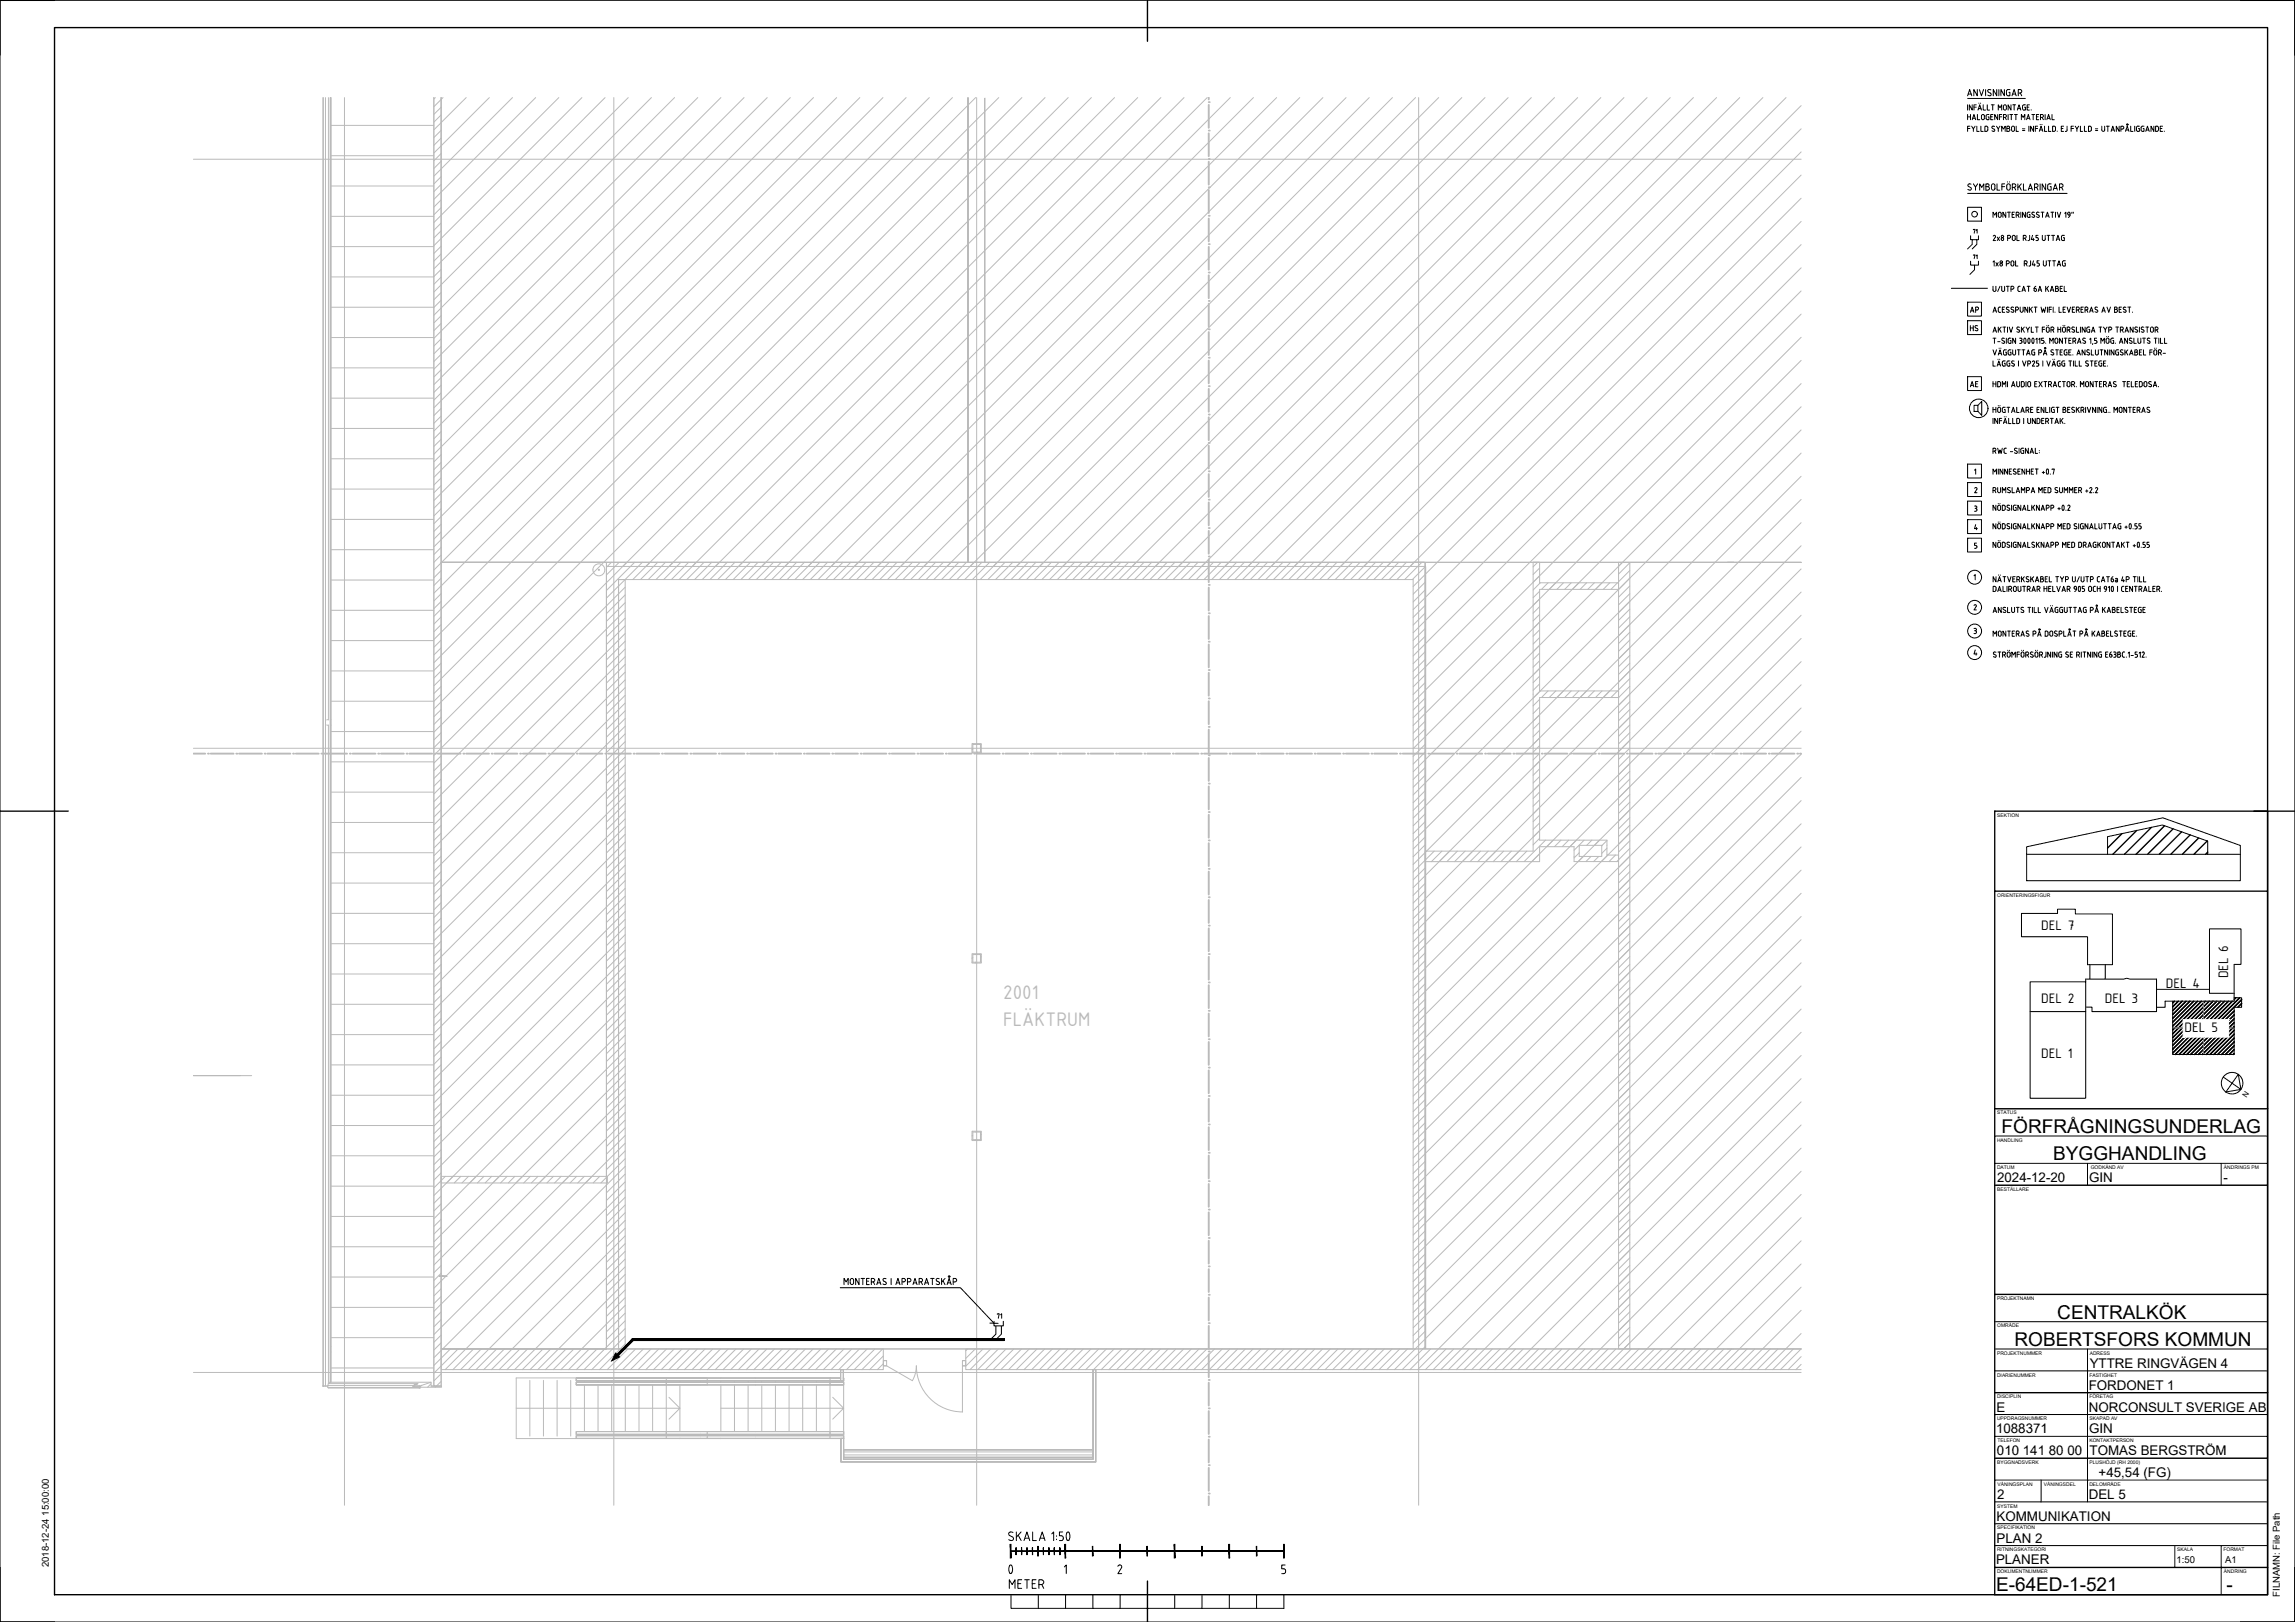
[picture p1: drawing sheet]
<svg xmlns="http://www.w3.org/2000/svg" width="841mm" height="594mm" viewBox="0 0 841 594" stroke-linecap="round" stroke-linejoin="round" font-family="sans-serif">
<defs><g id="words">
<text font-size="10.1" x="364.1" y="578.9">0</text>
<g font-size="7.8" fill="#bababa">
<text x="367.6" y="366">2001</text>
<text x="367.6" y="375.8">FLÄKTRUM</text>
</g>
<text font-size="7.1" x="720.7" y="123.5">HS</text>
<g font-size="7">
<text x="733.5" y="415">FÖRFRÅGNINGSUNDERLAG</text>
<text x="752.4" y="425">BYGGHANDLING</text>
<text x="753.9" y="483">CENTRALKÖK</text>
<text x="738.2" y="493">ROBERTSFORS KOMMUN</text>
<text x="731.5" y="582.8">E-64ED-1-521</text>
<text x="815.9" y="582.8">-</text>
</g>
<text font-size="6.6" x="368.7" y="583.1">METER</text>
<g font-size="5.4">
<text x="748" y="340.5">DEL 7</text>
<text x="816.5" y="358.4" transform="rotate(-90 816.5 358.4)">DEL 6</text>
<text x="793.7" y="361.8">DEL 4</text>
<text x="748" y="367.2">DEL 2</text>
<text x="771.3" y="367.2">DEL 3</text>
<text x="800.6" y="377.8">DEL 5</text>
<text x="748" y="387.4">DEL 1</text>
</g>
<text font-size="5.3" x="720.7" y="115.7">AP</text>
<g font-size="4.9">
<text x="720.7" y="142.9">AE</text>
<text x="731.9" y="433">2024-12-20</text>
<text x="765.6" y="433">GIN</text>
<text x="814.9" y="433">-</text>
<text x="765.8" y="501">YTTRE RINGVÄGEN 4</text>
<text x="765.4" y="509">FORDONET 1</text>
<text x="731.6" y="517">E</text>
<text x="765.5" y="517">NORCONSULT SVERIGE AB</text>
<text x="731.5" y="525">1088371</text>
<text x="765.6" y="525">GIN</text>
<text x="731.8" y="533">010 141 80 00</text>
<text x="765.7" y="533">TOMAS BERGSTRÖM</text>
<text x="769.1" y="541">+45,54 (FG)</text>
<text x="731.9" y="549">2</text>
<text x="765.5" y="549">DEL 5</text>
<text x="731.6" y="557">KOMMUNIKATION</text>
<text x="731.6" y="565">PLAN 2</text>
<text x="731.5" y="573">PLANER</text>
</g>
<g font-size="3.5">
<text x="17.9" y="574" transform="rotate(-90 17.9 574)">2018-12-24 15:00:00</text>
<text x="797.6" y="572.4">1:50</text>
<text x="815.4" y="572.4">A1</text>
<text x="835.5" y="584.9" transform="rotate(-90 835.5 584.9)">FILNAMN: File Path</text>
</g>
<text font-size="2.8" x="823.3" y="402" transform="rotate(-56 823.3 402)">N</text>
<g font-size="1.8">
<text x="731.9" y="299.2">SEKTION</text>
<text x="731.9" y="328.5">ORIENTERINGSFIGUR</text>
<text x="731.9" y="408.2">STATUS</text>
<text x="731.8" y="418.2">HANDLING</text>
<text x="731.8" y="428.2">DATUM</text>
<text x="766.2" y="428.2">GODKÄND AV</text>
<text x="815" y="428.2">ÄNDRINGS PM</text>
<text x="731.9" y="436.2">BESTÄLLARE</text>
<text x="731.8" y="476.2">PROJEKTNAMN</text>
<text x="731.9" y="486.2">OMRÅDE</text>
<text x="731.8" y="496.2">PROJEKTNUMMER</text>
<text x="765.8" y="496.2">ADRESS</text>
<text x="731.8" y="504.2">DIARIENUMMER</text>
<text x="765.7" y="504.2">FASTIGHET</text>
<text x="731.8" y="512.2">DISCIPLIN</text>
<text x="765.7" y="512.2">FÖRETAG</text>
<text x="731.8" y="520.2">UPPDRAGSNUMMER</text>
<text x="765.7" y="520.2">SKAPAD AV</text>
<text x="731.9" y="528.2">TELEFON</text>
<text x="765.7" y="528.2">KONTAKTPERSON</text>
<text x="731.9" y="536.2">BYGGNADSVERK</text>
<text x="765.7" y="536.2">PLUSHÖJD (RH 2000)</text>
<text x="732" y="544.2">VÅNINGSPLAN</text>
<text x="749" y="544.2">VÅNINGSDEL</text>
<text x="765.7" y="544.2">DELOMRÅDE</text>
<text x="731.9" y="552.2">SYSTEM</text>
<text x="731.9" y="560.2">SPECIFIKATION</text>
<text x="731.8" y="568.2">RITNINGSKATEGORI</text>
<text x="797.9" y="568.2">SKALA</text>
<text x="814.8" y="568.2">FORMAT</text>
<text x="731.8" y="576.2">DOKUMENTNUMMER</text>
<text x="815" y="576.2">ÄNDRING</text>
</g>
</g></defs>
<g fill="none" stroke="#bababa" stroke-width=".37">
<path d="M118.3 35.7v472M118.5 35.7v472M119.3 35.7v472M120.4 35.7v227.9l-.7 .1M121 35.7v470.6M121.2 35.7v470.6v-470.6M121.3 35.7v470.6M126.2 35.7v515.6M159.5 35.7l-.5 .6M161.6 35.7v458.4h60.6v-286.6h300.3v286.6h137.5M161.7 36.4l-2.7 2.7M161.7 39.3l-2.7 2.6"/>
<path d="M162.3 35.7l-.7 .7M170.8 35.7l-9.2 9.2M179.3 35.7l-17.7 17.7M187.8 35.7l-26.2 26.2M196.3 35.7l-37.3 37.3M204.8 35.7l-43.2 43.2M213.3 35.7l-54.3 54.3M221.7 35.7l-62.7 62.8M230.2 35.7l-71.2 71.3M238.7 35.7l-79.7 79.8M247.2 35.7l-85.6 85.6M255.7 35.7l-94.1 94.1"/>
<path d="M264.2 35.7l-102.6 102.6M272.7 35.7l-111.1 111M281.2 35.7l-122.2 122.2M289.6 35.7l-130.6 130.7M298.1 35.7l-139.1 139.2M306.6 35.7l-147.6 147.7M315.1 35.7l-156.1 156.1M323.6 35.7l-162 161.9M332.1 35.7l-170.5 170.4M340.6 35.7l-179 178.9M349 35.7l-190 190.1M357.5 35.7l-198.5 198.6"/>
<path d="M357.9 35.7v515.6M366 35.7l-207 207.1M374.5 35.7l-215.5 215.5M383 35.7l-224 224M391.5 35.7l-232.5 232.5M399.9 35.7l-240.9 241M408.4 35.7l-176.5 176.6M416.9 35.7l-176.5 176.6M425.4 35.7l-171.7 171.8M433.9 35.7l-176.6 176.6M442.4 35.7l-171.8 171.8M450.8 35.7l-176.5 176.6"/>
<path d="M459.3 35.7l-171.7 171.8M467.8 35.7l-176.5 176.6M476.3 35.7l-171.7 171.8M484.8 35.7l-176.5 176.6M493.3 35.7l-171.8 171.8M501.8 35.7l-176.6 176.6M510.3 35.7l-171.8 171.8M518.8 35.7l-176.6 176.6M519.9 35.7v515.6M527.2 35.7l-171.7 171.8M535.7 35.7l-176.5 176.6M544.2 35.7l-171.7 171.8"/>
<path d="M552.7 35.7l-176.5 176.6M561.2 35.7l-171.8 171.8M569.7 35.7l-176.6 176.6M578.1 35.7l-171.7 171.8M586.6 35.7l-176.5 176.6M595.1 35.7l-171.7 171.8M603.6 35.7l-176.5 176.6M612.1 35.7l-171.7 171.8M620.6 35.7l-176.6 176.6M629.1 35.7l-171.8 171.8M637.5 35.7l-176.5 176.6M646 35.7l-171.7 171.8"/>
<path d="M654.5 35.7l-176.5 176.6M660 38.7l-168.7 168.8M70.9 58.3h589.1M121.3 45.9h37.7M121.3 57h37.7M161.7 42.1l-2.7 2.7M161.7 44.9l-2.7 2.7M161.7 47.7l-2.7 2.7M161.7 50.6l-2.7 2.6M161.7 53.4l-2.7 2.7M161.7 56.2l-2.7 2.7M161.7 59l-2.7 2.7"/>
<path d="M660 47.2l-165.1 165.1M660 55.6l-151.8 151.9M121.3 68.1h37.7M121.3 79.2h37.7M161.7 61.9l-2.7 2.7M161.7 64.7l-2.7 2.7M161.7 67.5l-2.7 2.7M161.7 73.2l-2.7 2.7M161.7 76l-2.7 2.7M161.7 78.8l-2.7 2.7M660 64.1l-148.1 148.2M660 72.6l-137.5 137.6"/>
<path d="M121.3 90.3h37.7M161.7 81.7l-2.7 2.7M161.7 84.5l-2.7 2.7M161.7 90.2l-2.7 2.7M161.7 93l-2.7 2.7M161.7 98.7l-2.7 2.6M660 98.1l-137.5 137.6M660 81.1l-137.5 137.6M660 89.6l-137.5 137.6M121.3 101.4h37.7M121.3 112.5h37.7M161.7 101.5l-2.7 2.7"/>
<path d="M161.7 107.1l-2.7 2.7M161.7 110l-2.7 2.6M161.7 115.6l-2.7 2.7M161.7 118.4l-2.7 2.7M660 115.1l-137.5 137.5M660 106.6l-137.5 137.6M121.3 123.6h37.7M121.3 134.7h37.7M161.7 121.3l-2.7 2.6M161.7 124.1l-2.7 2.7M161.7 126.9l-2.7 2.7M161.7 129.8l-2.7 2.6"/>
<path d="M161.7 132.6l-2.7 2.7M161.7 135.4l-2.7 2.7M161.7 138.3l-2.7 2.6M660 132l-137.5 137.6M660 123.5l-137.5 137.6M121.3 145.8h37.7M121.3 156.9h37.7M161.7 141.1l-2.7 2.7M161.7 143.9l-2.7 2.7M161.7 146.7l-2.7 2.7M161.7 149.6l-2.7 2.6M161.7 152.4l-2.7 2.7"/>
<path d="M161.7 158l-2.7 2.7M660 157.5l-137.5 137.6M660 140.5l-137.5 137.6M660 149l-137.5 137.6M121.3 168h37.7M121.3 179.1h37.7M161.7 160.9l-2.7 2.6M161.7 166.5l-2.7 2.7M161.7 169.3l-2.7 2.7M161.7 175l-2.7 2.7M161.7 177.8l-2.7 2.7M660 174.4l-142.1 142.2"/>
<path d="M660 166l-137.5 137.5M121.3 190.2h37.7M161.7 183.5l-2.7 2.7M161.7 186.3l-2.7 2.7M161.7 192l-2.7 2.7M161.7 194.8l-2.7 2.7M161.7 197.6l-2.7 2.7M660 191.4l-137.5 137.6M660 182.9l-137.5 137.6M660 199.9l-137.5 137.6M121.3 201.3h37.7M121.3 212.4h37.7"/>
<path d="M161.7 206h199.2v-170.3v170.3h-6.2v-170.3v170.3zM161.7 206h60.5v224.9M161.7 200.5l-2.7 2.7M161.7 203.3l-2.7 2.7M161.7 206.1l-2.7 2.7M161.7 209l-2.7 2.6M161.7 211.8l-2.7 2.7M161.7 214.6l-2.7 2.7M161.7 217.4l-2.7 2.7M224 206l-1.8 1.8M226.7 212.3h291.2v281.8h-164v7.5h306.1M226.7 212.3v281.8"/>
<path d="M226.7 212.3h2.4v281.8h-2.4zM226.9 206l-4.7 4.6M229.1 215.1l-70.1 70.1M229.1 217.9l-6.9 6.8M232.5 206l-10.3 10.3M235.4 206l-13.2 13.1M241 206l-6.3 6.3M243.9 206l-6.3 6.3M249.5 206l-6.3 6.3M252.3 206l-6.3 6.3M255.2 206l-6.3 6.3M258 206l-6.3 6.3"/>
<path d="M260.8 206l-6.3 6.3M266.5 206l-6.3 6.3M269.3 206l-6.3 6.3M272.1 206l-6.3 6.3M275 206l-6.3 6.3M277.8 206l-6.3 6.3M283.4 206l-6.2 6.3M286.3 206l-6.3 6.3M289.1 206l-6.3 6.3M291.9 206l-6.3 6.3M294.8 206l-6.3 6.3M300.4 206l-6.3 6.3"/>
<path d="M303.3 206l-6.4 6.3M306.1 206l-6.3 6.3M308.9 206l-6.3 6.3M311.7 206l-6.3 6.3M317.4 206l-6.3 6.3M320.2 206l-6.3 6.3M323 206l-6.2 6.3M325.9 206l-6.3 6.3M328.7 206l-6.3 6.3M334.4 206l-6.3 6.3M337.2 206l-6.3 6.3M340 206l-6.3 6.3"/>
<path d="M342.9 206l-6.4 6.3M345.7 206l-6.3 6.3M351.3 206l-6.3 6.3M354.2 206l-6.3 6.3M357 206l-6.3 6.3M359.8 206l-6.3 6.3M362.6 206l-6.3 6.3M368.3 206l-6.3 6.3M371.1 206l-6.3 6.3M374 206l-6.3 6.3M376.8 206l-6.3 6.3M379.6 206l-6.3 6.3"/>
<path d="M385.3 206l-6.3 6.3M388.1 206l-6.3 6.3M390.9 206l-6.3 6.3M393.8 206l-6.3 6.3M396.6 206l-6.3 6.3M402.3 206l-6.4 6.3M405.1 206l-6.3 6.3M407.9 206l-6.3 6.3M410.7 206l-6.3 6.3M413.6 206l-6.3 6.3M419.2 206l-6.3 6.3M422 206l-6.2 6.3"/>
<path d="M424.9 206l-6.3 6.3M427.7 206l-6.3 6.3M430.5 206l-6.3 6.3M436.2 206l-6.3 6.3M439 206l-6.3 6.3M441.9 206l-6.4 6.3M444.7 206l-6.3 6.3M447.5 206l-6.3 6.3M453.2 206l-6.3 6.3M456 206l-6.3 6.3M458.8 206l-6.3 6.3M461.6 206l-6.3 6.3"/>
<path d="M464.5 206l-6.3 6.3M470.1 206l-6.3 6.3M473 206l-6.3 6.3M475.8 206l-6.3 6.3M478.6 206l-6.3 6.3M481.5 206l-6.4 6.3M487.1 206l-6.3 6.3M489.9 206l-6.3 6.3M492.8 206l-6.3 6.3M495.6 206l-6.3 6.3M498.4 206l-6.3 6.3M504.1 206l-6.3 6.3"/>
<path d="M506.9 206l-6.3 6.3M509.7 206l-6.3 6.3M512.6 206l-6.3 6.3M515.4 206l-6.3 6.3M517.9 206h3.9h-3.9M521 206l-6.2 6.3M522.3 206v288.1h-300.1v-60.8M522.3 207.6l-4.7 4.7M522.3 210.4l-4.4 4.4M522.3 213.2l-4.4 4.4M522.3 216.1l-4.4 4.4M522.3 218.9l-4.4 4.4"/>
<path d="M561.8 206h2.4v7.5h28.9v2.4h-28.9v37.2h28.9v2.4h-28.9v52.2h24.7v5.5h4.2v2.4h-16.3v-5.5h-12.6v5.5h-41.9v-3.9h39.5zM561.8 206h2.4M563.5 206l-1.7 1.6M564.2 219.4l-2.4 2.4M564.2 208.1l-2.4 2.3M564.2 216.5l-2.4 2.4M564.5 213.5l-2.7 2.6M567.3 213.5l-2.4 2.4M570.1 213.5l-2.4 2.4M572.9 213.5l-2.4 2.4M575.8 213.5l-2.4 2.4M581.4 213.5l-2.4 2.4"/>
<path d="M584.3 213.5l-2.4 2.4M587.1 213.5l-2.4 2.4M589.9 213.5l-2.4 2.4M592.8 213.5l-2.5 2.4M593.1 206h4.2v288.1h-4.2zM594.6 206l-1.5 1.4M597.3 206.1l-4.2 4.2M597.3 209l-4.2 4.1M597.3 214.6l-4.2 4.1M597.3 206h62.7M597.3 211.8l-4.2 4.1M597.3 217.4l-4.2 4.2"/>
<path d="M635.4 206h-2.4h2.4M660 206h-299.1h299.1M660 208.4l-137.5 137.6M660 216.9l-137.5 137.5M121.3 223.5h37.7M121.3 234.6h37.7M161.7 220.3l-2.7 2.6M161.7 225.9l-2.7 2.7M161.7 228.8l-2.7 2.6M161.7 234.4l-2.7 2.7M161.7 237.3l-2.7 2.6M226.7 228.8l-4.5 4.4"/>
<path d="M229.1 220.7l-6.9 6.9M229.1 223.5l-70.1 70.2M229.1 232l-70.1 70.1M229.1 234.9l-6.9 6.8M229.1 226.4l-2.4 2.4M229.1 229.2l-6.9 6.8M229.1 237.7l-6.9 6.8M522.3 221.7l-4.4 4.4M522.3 224.6l-4.4 4.4M522.3 227.4l-4.4 4.4M522.3 230.2l-4.4 4.4M522.3 233l-4.4 4.4"/>
<path d="M522.3 235.9l-4.4 4.4M522.3 238.7l-4.4 4.4M564.2 222.2l-2.4 2.4M564.2 233.5l-2.4 2.4M564.2 225l-2.4 2.4M564.2 227.9l-2.4 2.3M564.2 230.7l-2.4 2.4M564.2 236.3l-2.4 2.4M564.2 239.2l-2.4 2.3M597.3 231.6l-4.2 4.1M597.3 223.1l-4.2 4.1M597.3 220.3l-4.2 4.1"/>
<path d="M597.3 225.9l-4.2 4.2M597.3 228.7l-4.2 4.2M597.3 234.4l-4.2 4.1M660 225.4l-137.5 137.5M660 233.8l-137.5 137.6M121.3 245.7h37.7M121.3 256.8h37.7M161.7 242.9l-2.7 2.7M161.7 245.7l-2.7 2.7M161.7 251.4l-2.7 2.7M161.7 254.2l-2.7 2.7M161.7 259.9l-2.7 2.6"/>
<path d="M229.1 240.5l-70.1 70.1M229.1 243.3l-6.9 6.9M229.1 249l-70.1 70.1M229.1 254.6l-6.9 6.9M229.1 257.5l-70.1 70.1M229.1 246.2l-6.9 6.8M229.1 251.8l-6.9 6.9M522.3 244.3l-4.4 4.4M522.3 258.5l-4.4 4.4M522.3 255.7l-4.4 4.4M522.3 247.2l-4.4 4.4M522.3 250l-4.4 4.4"/>
<path d="M522.3 252.8l-4.4 4.4M522.3 241.5l-4.4 4.4M564.2 242l-2.4 2.4M564.2 253.3l-2.4 2.4M564.2 256.2l-2.4 2.3M564.2 259l-2.4 2.4M564.2 244.8l-2.4 2.4M564.2 247.7l-2.4 2.3M564.2 250.5l-2.4 2.4M567.3 253.1l-2.4 2.4M570.1 253.1l-2.4 2.4M572.9 253.1l-2.4 2.4"/>
<path d="M575.8 253.1l-2.4 2.4M578.6 253.1l-2.4 2.4M581.4 253.1l-2.4 2.4M584.3 253.1l-2.4 2.4M587.1 253.1l-2.4 2.4M589.9 253.1l-2.4 2.4M592.8 253.1l-2.5 2.4M597.3 240.1l-4.2 4.1M597.3 248.6l-4.2 4.1M597.3 259.9l-4.2 4.1M597.3 242.9l-4.2 4.1M597.3 251.4l-4.2 4.1"/>
<path d="M597.3 257l-4.2 4.2M660 242.3l-137.5 137.6M660 259.3l-137.5 137.6M660 250.8l-137.5 137.6M70.9 274.1h589.1M119.7 265.5l.7 .1v241.2M121.2 263.6h.1M121.2 265.6h.1M121.3 267.9h37.7M121.3 279h37.7M161.7 262.7l-2.7 2.7M161.7 268.3l-2.7 2.7"/>
<path d="M161.7 271.2l-2.7 2.7M161.7 276.8l-2.7 2.7M161.7 279.7l-2.7 2.7M222.2 276v-4v4M229.1 263.1l-6.9 6.9M229.1 266l-70.1 70.1M229.1 271.6l-6.9 6.9M229.1 274.5l-70.1 70.1M229.1 277.3l-6.9 6.8M229.1 260.3l-6.9 6.9M229.1 268.8l-6.9 6.8M356.2 272.4h3.4v3.4h-3.4z"/>
<path d="M356.5 272.7h2.8v2.8h-2.8zM356.5 274.3l-.3 .3M358.2 275.5l-.3 .3M358.5 272.4l-.3 .3M359.6 274.1l-.3 .3M522.3 261.3l-4.4 4.4M522.3 275.5l-4.4 4.4M522.3 269.8l-4.4 4.4M522.3 267l-4.4 4.4M522.3 272.6l-4.4 4.4M522.3 264.2l-4.4 4.3M522.3 278.3l-4.4 4.4"/>
<path d="M564.2 264.6l-2.4 2.4M564.2 267.5l-2.4 2.3M564.2 273.1l-2.4 2.4M564.2 275.9l-2.4 2.4M597.3 268.3l-4.2 4.2M597.3 276.8l-4.2 4.2M597.3 265.5l-4.2 4.2M597.3 274l-4.2 4.1M597.3 279.6l-4.2 4.2M660 276.3l-137.5 137.5M660 267.8l-137.5 137.6M121.3 290.1h37.7"/>
<path d="M161.7 285.3l-2.7 2.7M161.7 288.2l-2.7 2.6M161.7 293.8l-2.7 2.7M161.7 296.6l-2.7 2.7M226.7 293.9l-67.7 67.6M229.1 280.1l-6.9 6.8M229.1 282.9l-70.1 70.2M229.1 285.8l-6.9 6.8M229.1 288.6l-6.9 6.8M229.1 294.3l-6.9 6.8M229.1 299.9l-70.1 70.1M229.1 297.1l-6.9 6.8"/>
<path d="M229.1 291.4l-2.4 2.4M522.3 292.4l-4.4 4.4M522.3 295.2l-4.4 4.4M522.3 283.9l-4.4 4.4M522.3 298.1l-4.4 4.4M522.3 281.1l-4.4 4.4M522.3 289.6l-4.4 4.4M522.3 286.8l-4.4 4.4M564.2 284.4l-2.4 2.4M564.2 292.9l-2.4 2.4M564.2 281.6l-2.4 2.4M564.2 290.1l-2.4 2.4"/>
<path d="M564.2 295.7l-2.4 2.4M564.2 298.6l-2.4 2.4M597.3 285.3l-4.2 4.1M597.3 293.8l-4.2 4.1M597.3 291l-4.2 4.1M597.3 299.5l-4.2 4.1M597.3 282.5l-4.2 4.1M597.3 288.1l-4.2 4.2M597.3 296.6l-4.2 4.2M660 284.7l-137.5 137.6M660 293.2l-137.5 137.6M121.3 301.2h37.7"/>
<path d="M121.3 312.3h37.7M161.7 302.3l-2.7 2.7M161.7 305.1l-2.7 2.7M161.7 310.8l-2.7 2.7M161.7 313.6l-2.7 2.7M161.7 319.3l-2.7 2.6M229.1 302.7l-6.9 6.9M229.1 308.4l-70.1 70.1M229.1 311.2l-6.9 6.9M229.1 316.9l-70.1 70.1M229.1 319.7l-6.9 6.9M229.1 305.6l-6.9 6.8"/>
<path d="M229.1 314.1l-6.9 6.8M522.3 300.9l-4.4 4.4M522.3 306.6l-4.4 4.4M522.3 303.7l-4.4 4.4M522.3 309.4l-4.4 4.4M522.3 317.9l-4.4 4.4M525.6 311.7l-7.7 7.8M528.4 311.7l-3.8 3.9M534.1 311.7l-3.9 3.9M536.9 311.7l-3.9 3.9M542.6 311.7l-3.9 3.9M545.4 311.7l-3.9 3.9"/>
<path d="M548.2 311.7l-3.9 3.9M551 311.7l-3.8 3.9M553.9 311.7l-3.9 3.9M556.7 311.7l-3.9 3.9M559.5 311.7l-3.8 3.9M564.2 301.4l-2.4 2.4M564.2 315.5v.1M564.2 307.1l-2.4 2.3M564.2 304.2l-2.4 2.4M566.4 307.7l-7.9 7.9M572 307.7l-2.3 2.4M574.9 307.7l-2.4 2.4"/>
<path d="M577.7 307.7l-2.4 2.4M578.7 312.3l-1.9 1.9M578.7 309.6h8.3v4.1h-8.3zM580.5 307.7l-3.7 3.7M583 313.7l-1.8 1.9M583.4 307.7l-2 1.9M585.9 313.7l-1.9 1.9M586.2 307.7l-1.9 1.9M588.9 310.7l-1.9 1.9M588.9 307.9l-1.9 1.8M589.2 313.2l-2.2 2.2M592 313.2l-2.4 2.4"/>
<path d="M597.3 307.9l-4.2 4.2M597.3 305.1l-4.2 4.2M597.3 310.8l-4.8 4.8M597.3 302.3l-4.2 4.1M597.3 316.4l-4.2 4.2M597.3 319.2l-4.2 4.2M660 301.7l-137.5 137.6M660 310.2l-137.5 137.6M660 318.7l-137.5 137.6M121.3 323.4h37.7M121.3 334.5h37.7M161.7 322.1l-2.7 2.7"/>
<path d="M161.7 327.8l-2.7 2.6M161.7 330.6l-2.7 2.7M161.7 336.2l-2.7 2.7M161.7 339.1l-2.7 2.6M229.1 325.4l-70.1 70.1M229.1 331l-6.9 6.9M229.1 333.9l-70.1 70.1M229.1 322.5l-6.9 6.9M229.1 336.7l-6.9 6.8M229.1 339.5l-6.9 6.9M229.1 328.2l-6.9 6.8M522.3 329.2l-4.4 4.4"/>
<path d="M522.3 323.5l-4.4 4.4M522.3 320.7l-4.4 4.4M522.3 326.4l-4.4 4.4M522.3 334.8l-4.4 4.5M522.3 332l-4.4 4.4M522.3 337.7l-4.4 4.4M597.3 336.2l-4.2 4.2M597.3 324.9l-4.2 4.1M597.3 327.7l-4.2 4.2M597.3 333.4l-4.2 4.1M660 327.2l-137.5 137.6M660 335.7l-137.5 137.6"/>
<path d="M121.3 345.6h37.7M121.3 356.7h37.7M161.7 344.7l-2.7 2.7M161.7 347.5l-2.7 2.7M161.7 353.2l-2.7 2.7M161.7 356l-2.7 2.7M226.7 358.9l-4.5 4.4M229.1 342.3l-70.1 70.2M229.1 348l-6.9 6.9M229.1 350.8l-70.1 70.1M229.1 359.3l-70.1 70.1M229.1 353.6l-6.9 6.9"/>
<path d="M229.1 356.5l-2.4 2.4M229.1 345.2l-6.9 6.8M356.2 349.3h3.4v3.4h-3.4zM356.5 349.6h2.8v2.8h-2.8zM356.5 350.7l-.3 .3M357.6 352.4l-.3 .3M357.9 349.3l-.3 .3M359.6 350.4l-.3 .3M522.3 343.3l-4.4 4.4M522.3 346.2l-4.4 4.4M522.3 357.5l-4.4 4.4M522.3 349l-4.4 4.4"/>
<path d="M522.3 351.8l-4.4 4.4M522.3 354.7l-4.4 4.4M522.3 340.5l-4.4 4.4M597.3 353.2l-4.2 4.1M597.3 344.7l-4.2 4.1M597.3 358.9l-4.2 4.1M597.3 341.9l-4.2 4.1M597.3 347.5l-4.2 4.2M597.3 350.4l-4.2 4.1M597.3 356l-4.2 4.2M660 344.2l-137.5 137.5M660 352.6l-137.5 137.6"/>
<path d="M121.3 367.8h37.7M121.3 378.9h37.7M161.7 361.7l-2.7 2.7M161.7 364.5l-2.7 2.7M161.7 370.2l-2.7 2.7M161.7 373l-2.7 2.7M161.7 378.7l-2.7 2.7M222.2 365.8v4.5v-4.5M229.1 362.1l-6.9 6.9M229.1 365l-6.9 6.8M229.1 367.8l-70.1 70.1M229.1 376.3l-70.1 70.1"/>
<path d="M229.1 379.1l-2.4 2.4M229.1 370.6l-6.9 6.9M229.1 373.5l-6.9 6.8M522.3 360.3l-4.4 4.4M522.3 371.6l-4.4 4.4M522.3 374.5l-4.4 4.4M522.3 377.3l-4.4 4.4M522.3 368.8l-4.4 4.4M522.3 363.1l-4.4 4.4M522.3 366l-4.4 4.4M597.3 367.3l-4.2 4.2M597.3 370.2l-4.2 4.1"/>
<path d="M597.3 375.8l-4.2 4.2M597.3 361.7l-4.2 4.1M597.3 364.5l-4.2 4.2M597.3 373l-4.2 4.1M597.3 378.6l-4.2 4.2M660 361.1l-140.5 140.5M660 369.6l-132 132M660 378.1l-123.5 123.5M88.1 394h-17.2h21.3M121.3 390h37.7M161.7 381.5l-2.7 2.7M161.7 387.2l-2.7 2.6"/>
<path d="M161.7 390l-2.7 2.7M161.7 395.6l-2.7 2.7M161.7 398.5l-2.7 2.6h-37.7M226.7 381.6l-4.5 4.3M229.1 384.8l-70.1 70.1M229.1 387.6l-6.9 6.8M229.1 393.2l-70.1 70.2M229.1 398.9l-6.9 6.9M229.1 381.9l-6.9 6.9M229.1 390.4l-6.9 6.9M229.1 396.1l-6.9 6.8M522.3 380.1l-4.4 4.4"/>
<path d="M522.3 388.6l-4.4 4.4M522.3 391.4l-4.4 4.4M522.3 394.2l-4.4 4.4M522.3 397.1l-4.4 4.4M522.3 382.9l-4.4 4.4M522.3 385.8l-4.4 4.4M522.3 399.9l-4.4 4.4M597.3 384.3l-4.2 4.1M597.3 392.8l-4.2 4.1M597.3 387.1l-4.2 4.2M597.3 395.6l-4.2 4.2M660 386.6l-115 115"/>
<path d="M660 395.1l-106.5 106.5M121.3 412.2h37.7M161.7 404.1l-2.7 2.7M161.7 406.9l-2.7 2.7M161.7 412.6l-2.7 2.7M161.7 415.4l-2.7 2.7M226.7 407l-4.5 4.4M226.7 404.2l-65 65M229.1 407.4l-6.9 6.8M229.1 413.1l-6.9 6.8M229.1 415.9l-6.9 6.8M229.1 404.6l-2.4 2.4"/>
<path d="M229.1 401.7l-2.4 2.4M229.1 418.7l-67.4 67.4M229.1 410.2l-67.4 67.5M356.2 414.3h3.4v3.4h-3.4zM356.5 414.6h2.8v2.8h-2.8zM356.5 415.8l-.3 .3M357.7 417.4l-.3 .3M357.9 414.3l-.3 .3M359.6 415.5l-.3 .3M522.3 405.6l-4.4 4.4M522.3 408.4l-4.4 4.4M522.3 411.2l-4.4 4.4"/>
<path d="M522.3 414.1l-4.4 4.4M522.3 402.7l-4.4 4.4M522.3 416.9l-4.4 4.4M522.3 419.7l-4.4 4.4M597.3 401.3l-4.2 4.1M597.3 404.1l-4.2 4.2M597.3 409.8l-4.2 4.1M597.3 412.6l-4.2 4.1M597.3 418.2l-4.2 4.2M660 403.6l-98 98M660 412l-89.6 89.6M121.3 423.3h37.7"/>
<path d="M121.3 434.4h37.7M161.7 430.9h60.9v2.4h-60.9zM161.7 421.1l-2.7 2.7M161.7 423.9l-2.7 2.7M161.7 429.6l-2.7 2.7M161.7 438.1l-2.7 2.6M163.2 430.9l-4.2 4.2M166 430.9l-2.4 2.4M168.9 430.9l-2.4 2.4M171.7 430.9l-2.4 2.4M177.3 430.9l-2.4 2.4M180.2 430.9l-2.4 2.4"/>
<path d="M185.8 430.9l-2.4 2.4M188.7 430.9l-2.4 2.4M194.3 430.9l-2.4 2.4M197.1 430.9l-2.4 2.4M200 430.9l-2.4 2.4M202.8 430.9l-2.4 2.4M205.6 430.9l-2.4 2.4M208.4 430.9l-2.3 2.4M211.3 430.9l-2.4 2.4M214.1 430.9l-2.4 2.4M216.9 430.9l-2.4 2.4M219.8 430.9l-2.4 2.4"/>
<path d="M222.2 430.9v-224.9v224.9M222.2 433.3v60.8h-60.5h60.5zM226.7 426.8l-6.5 6.5M229.1 427.2l-70.1 70.1M229.1 430l-6.9 6.9M229.1 432.9l-6.9 6.8M229.1 435.7l-66 65.9M229.1 438.5l-6.9 6.9M229.1 424.4l-2.4 2.4M229.1 421.5l-6.9 6.9M522.3 422.5l-4.4 4.4M522.3 425.4l-4.4 4.4"/>
<path d="M522.3 428.2l-4.4 4.4M522.3 431l-4.4 4.4M522.3 433.8l-4.4 4.4M522.3 436.7l-4.4 4.4M522.3 439.5l-4.4 4.4M597.3 421.1l-4.2 4.1M597.3 435.2l-4.2 4.1M597.3 438.1l-4.2 4.1M597.3 423.9l-4.2 4.1M597.3 426.7l-4.2 4.2M597.3 429.6l-4.2 4.1M597.3 432.4l-4.2 4.1"/>
<path d="M660 420.5l-81.1 81.1M660 429l-72.6 72.6M660 437.5l-64.1 64.1M121.3 445.5h37.7M121.3 456.6h37.7M161.7 440.9l-2.7 2.7M161.7 446.5l-2.7 2.7M161.7 449.4l-2.7 2.6M161.7 455l-2.7 2.7M161.7 457.9l-2.7 2.6M229.1 441.3l-6.9 6.9M229.1 444.2l-57.5 57.4"/>
<path d="M229.1 447l-6.9 6.8M229.1 449.8l-6.9 6.9M229.1 452.6l-49 49M229.1 455.5l-6.9 6.8M229.1 458.3l-6.9 6.9M522.3 442.3l-4.4 4.4M522.3 445.2l-4.4 4.4M522.3 448l-4.4 4.4M522.3 450.8l-4.4 4.4M522.3 456.5l-4.4 4.4M522.3 459.3l-4.4 4.4M522.3 453.7l-4.4 4.4"/>
<path d="M597.3 443.7l-4.2 4.1M597.3 452.2l-4.2 4.1M597.3 440.9l-4.2 4.1M597.3 446.5l-4.2 4.2M597.3 449.4l-4.2 4.1M597.3 455l-4.2 4.2M660 446l-55.6 55.6M660 454.5l-47.1 47.1M121.3 467.7h37.7M121.3 478.8h37.7M161 467.4h2.7zM161 467.5h2.7z"/>
<path d="M161 467.4v.1M161.1 467.4v.1M161.5 467.4h.6M161.5 467.5h.6M161.6 469.2l-2.6 2.7M161.6 472l-2.6 2.7M161.6 474.8l-2.6 2.7M161.6 477.7l-2.6 2.6M161.7 463.5l-2.7 2.7M161.7 466.3l-2.7 2.7M161.9 467.5h.6h-.6M162 467.4v.1"/>
<path d="M162.5 467.4h-.6h.6M163.7 467.4v.1M229.1 461.1l-40.5 40.5M229.1 464l-6.9 6.8M229.1 466.8l-6.9 6.8M229.1 469.6l-32 32M229.1 472.5l-6.9 6.8M229.1 475.3l-6.9 6.8M229.1 478.1l-23.6 23.5M522.3 465l-4.4 4.4M522.3 470.6l-4.4 4.4M522.3 473.4l-4.4 4.5"/>
<path d="M522.3 476.3l-4.4 4.4M522.3 479.1l-4.4 4.4M522.3 462.1l-4.4 4.4M522.3 467.8l-4.4 4.4M597.3 460.7l-4.2 4.1M597.3 469.2l-4.2 4.1M597.3 463.5l-4.2 4.1M597.3 472l-4.2 4.1M597.3 477.6l-4.2 4.2M660 463l-38.7 38.6M660 471.4l-30.2 30.2M660 479.9l-21.7 21.7"/>
<path d="M121.2 493.2h.1M121.2 495.2h.1M121.3 489.9h37.7M161.6 480.5l-2.6 2.7M161.6 483.3l-2.6 2.7M161.6 486.1l-2.6 2.7M161.7 489l-2.7 2.7M161.7 491.8l-2.7 2.7M165.1 494.1l-6.1 6M167.9 494.1l-8.9 8.9M173.5 494.1l-7.5 7.5M176.4 494.1l-7.6 7.5"/>
<path d="M182 494.1l-7.5 7.5M184.8 494.1l-7.5 7.5M190.5 494.1l-7.6 7.5M193.3 494.1l-7.5 7.5M199 494.1l-7.6 7.5M201.8 494.1l-7.6 7.5M207.5 494.1l-7.6 7.5M210.3 494.1l-7.6 7.5M216 494.1l-7.6 7.5M218.8 494.1l-7.6 7.5M226.7 494.1h97v7.5h-162v-7.5h60.5v-288.1h300.1v288.1h137.7M229.1 480.9l-6.9 6.9"/>
<path d="M229.1 483.8l-6.9 6.8M229.1 486.6l-15.1 15M229.1 489.4l-12.2 12.2M229.1 492.2l-9.4 9.4M230.1 494.1l-7.6 7.5M232.9 494.1l-7.5 7.5M235.8 494.1l-7.6 7.5M238.6 494.1l-7.6 7.5M241.4 494.1l-7.6 7.5M244.3 494.1l-7.6 7.5M247.1 494.1l-7.6 7.5M249.9 494.1l-7.6 7.5"/>
<path d="M252.7 494.1l-7.5 7.5M255.6 494.1l-7.6 7.5M258.4 494.1l-7.6 7.5M261.2 494.1l-7.6 7.5M264.1 494.1l-7.6 7.5M266.9 494.1l-7.6 7.5M269.7 494.1l-7.6 7.5M272.5 494.1l-7.5 7.5M275.4 494.1l-7.6 7.5M278.2 494.1l-7.6 7.5M281 494.1l-7.5 7.5M283.8 494.1l-7.5 7.5"/>
<path d="M286.7 494.1l-7.6 7.5M289.5 494.1l-7.6 7.5M292.3 494.1l-7.5 7.5M295.2 494.1l-7.6 7.5M298 494.1l-7.6 7.5M300.8 494.1l-7.6 7.5M303.7 494.1l-7.6 7.5M306.5 494.1l-7.6 7.5M309.3 494.1l-7.6 7.5M312.1 494.1l-7.5 7.5M315 494.1l-7.6 7.5M317.8 494.1l-7.6 7.5"/>
<path d="M320.6 494.1l-7.6 7.5M323.4 494.1l-7.5 7.5M323.7 496.6l-5 5M323.7 499.5l-2.2 2.1M323.9 498.3h1v1.9h-1M324.9 498.3h-1.2v1.9h1.2l9.5 5.5a10.9 10.9 0 0 0 1.4-5.5 16.9 16.9 0 0 0 16.9 16.9v-16.9h1.2v-1.9h-1.2M353.7 498.3h-1v1.9h1M354.6 494.1l-.7 .6M357.4 494.1l-3.5 3.5M360.2 494.1l-6.3 6.3M363.1 494.1l-7.6 7.5M365.9 494.1l-7.6 7.5"/>
<path d="M368.7 494.1l-7.6 7.5M371.5 494.1l-7.5 7.5M374.4 494.1l-7.6 7.5M377.2 494.1l-7.6 7.5M380 494.1l-7.6 7.5M382.8 494.1l-7.5 7.5M385.7 494.1l-7.6 7.5M388.5 494.1l-7.6 7.5M391.3 494.1l-7.5 7.5M394.2 494.1l-7.6 7.5M397 494.1l-7.6 7.5M399.8 494.1l-7.6 7.5"/>
<path d="M402.7 494.1l-7.6 7.5M405.5 494.1l-7.6 7.5M408.3 494.1l-7.6 7.5M411.1 494.1l-7.5 7.5M414 494.1l-7.6 7.5M416.8 494.1l-7.6 7.5M419.6 494.1l-7.6 7.5M422.4 494.1l-7.5 7.5M425.3 494.1l-7.6 7.5M428.1 494.1l-7.6 7.5M430.9 494.1l-7.5 7.5M433.8 494.1l-7.6 7.5"/>
<path d="M436.6 494.1l-7.6 7.5M439.4 494.1l-7.6 7.5M442.3 494.1l-7.6 7.5M445.1 494.1l-7.6 7.5M447.9 494.1l-7.6 7.5M450.7 494.1l-7.6 7.5M453.6 494.1l-7.6 7.5M456.4 494.1l-7.6 7.5M459.2 494.1l-7.6 7.5M462 494.1l-7.5 7.5M464.9 494.1l-7.6 7.5M467.7 494.1l-7.6 7.5"/>
<path d="M470.5 494.1l-7.5 7.5M473.4 494.1l-7.6 7.5M476.2 494.1l-7.6 7.5M479 494.1l-7.6 7.5M481.8 494.1l-7.5 7.5M484.7 494.1l-7.6 7.5M487.5 494.1l-7.6 7.5M490.3 494.1l-7.6 7.5M493.2 494.1l-7.6 7.5M496 494.1l-7.6 7.5M498.8 494.1l-7.6 7.5M501.6 494.1l-7.5 7.5"/>
<path d="M504.5 494.1l-7.6 7.5M507.3 494.1l-7.6 7.5M510.1 494.1l-7.5 7.5M513 494.1l-7.6 7.5M515.8 494.1l-7.6 7.5M522.3 481.9l-4.4 4.4M522.3 487.6l-4.4 4.4M522.3 490.4l-11.3 11.2M522.3 493.2l-8.4 8.4M522.3 484.8l-4.4 4.4M524.3 494.1l-7.6 7.5M529.9 494.1l-7.5 7.5"/>
<path d="M532.8 494.1l-7.6 7.5M538.4 494.1l-7.6 7.5M541.3 494.1l-7.6 7.5M546.9 494.1l-7.6 7.5M549.7 494.1l-7.6 7.5M555.4 494.1l-7.6 7.5M558.2 494.1l-7.6 7.5M563.9 494.1l-7.6 7.5M566.7 494.1l-7.6 7.5M572.4 494.1l-7.6 7.5M575.2 494.1l-7.6 7.5M580.8 494.1l-7.5 7.5"/>
<path d="M583.7 494.1l-7.6 7.5M589.3 494.1l-7.6 7.5M592.2 494.1l-7.6 7.5M597.3 480.5l-4.2 4.1M597.3 489l-4.2 4.1M597.3 486.1l-4.2 4.2M597.8 494.1l-7.6 7.5M600.6 494.1l-7.5 7.5M606.3 494.1l-7.6 7.5M609.1 494.1l-7.5 7.5M614.8 494.1l-7.6 7.5M617.6 494.1l-7.6 7.5"/>
<path d="M623.3 494.1l-7.6 7.5M626.1 494.1l-7.6 7.5M631.8 494.1l-7.6 7.5M634.6 494.1l-7.6 7.5M640.2 494.1l-7.5 7.5M643.1 494.1l-7.6 7.5M648.7 494.1l-7.6 7.5M651.6 494.1l-7.6 7.5M657.2 494.1l-7.6 7.5M660 488.4l-13.2 13.2M660 494.1l-7.5 7.5M660 496.9l-4.7 4.7"/>
<path d="M660 499.7l-1.9 1.9M70.9 502.7h589.1M118.3 507.7h1.8h-1.7h.2M118.4 507.7h.2M120.1 507.5h31.3M120.3 508.2l33.7 .2M121.3 501h37.7M151.4 507.5l1.7-.7-1.7 .7v.7l2.6 .1-2.6-.1zM151.4 508.1h.3M151.7 507.7h2.1l4.2-1.4v1.4h3.8v.4h-10.1zM151.7 507.7h-.3h2.4M151.8 507.3v.1"/>
<path d="M153.1 506.8h-32.8l-.2 1.4h33.1M153.7 508.3h-.1M153.8 507.7h-2.4M154.6 507.4l-.7 .7M158 507.7h1M158 506.8l-1.3 1.3M158 506.3h-37.1l-.2 .5M161.7 505.9l-2.2 2.2M161.7 503.1l-2.7 2.7M189.2 515.8h60l-4 4M194.2 505.6v20.4M199.2 505.6v20.4"/>
<path d="M204.2 505.6v20.4M209.1 505.6v20.4M211.2 504.7v1v-1h45.6zM211.2 506.2v1v-1h45.6zM214.2 505.7v.5M214.2 507.2v17.1M219.2 505.7v.5M219.2 507.2v17.1M224.2 505.7v.5M224.2 507.2v17.1M229.2 505.7v.5M229.2 507.2v17.1"/>
<path d="M234.2 505.7v.5M234.2 507.2v17.1M239.2 505.7v.5M239.2 507.2v17.1M244.2 504.7v1h-33h45.6h-12.6M244.2 506.2v1h-33h45.6h-12.6M244.2 505.6v20.4M245.2 511.8l4 4M249.2 504.7h.1M249.2 505.7v.5M249.2 507.2v17.1M259.2 504.7h-2.4h2.4"/>
<path d="M259.2 506.2h-2.4h2.4M259.2 506.2h50v1v-1h-5v1h-27.4M264.2 515.8h45l-4 4M264.2 504.7h.1M264.2 505.7v.5M264.2 507.2v17.1M269.2 505.7v.5M269.2 507.2v17.1M274.2 505.7v.5M274.2 507.2v17.1M276.8 504.7h-17.6v1h-2.4h52.4h-5M276.8 505.7h27.4v-1h-93v1h98"/>
<path d="M276.8 506.2h-17.6v1h-2.4h52.4h-5M279.2 505.7v.5M279.2 507.2v17.1M284.2 505.7v.5M284.2 507.2v17.1M289.2 505.7v.5M289.2 507.2v17.1M294.2 505.7v.5M294.2 507.2v17.1M299.2 505.7v.5M299.2 507.2v17.1M304.2 505.6v20.4"/>
<path d="M305.2 511.8l4 4M308.1 505.7h1h-1M308.1 501.6h1h-1v4.1zM308.1 501.6h1v4.1h-1zM308.1 504.7h-118.9v22.2h60M309.1 505.7v-4.1v4.1M309.1 504.7h.1M309.2 504.7v1v-1M309.2 506.2h-98v1h98M309.2 504.7v22.2M400.6 501.6h1v33.8v-33.8zM400.6 501.6v32.9v-32.9"/>
<path d="M400.6 501.6v32.9h-91.4v-7.7M400.6 501.6h1M401.6 501.6v33.8h-93.4v-8.6M211.2 525.8v1v-1h45.6zM211.2 524.3v1v-1h45.6zM214.2 525.3v.5M219.2 525.3v.5M224.2 525.3v.5M229.2 525.3v.5M234.2 525.3v.5M239.2 525.3v.5M244.2 525.8v1h-33h45.6h-12.6"/>
<path d="M244.2 524.3v1h-33h45.6h-12.6M249.2 526.9h15M249.2 525.3v.5M249.2 526.8v.1M259.2 525.8h-2.4h2.4M259.2 524.3h-2.4h2.4M259.2 525.8h50v1v-1h-5v1h-27.4M259.2 524.3h50v1v-1h-5v1h-27.4M264.2 525.3v.5M264.2 526.8v.1M269.2 525.3v.5M274.2 525.3v.5"/>
<path d="M276.8 525.8h-17.6v1h-2.4h52.4M276.8 524.3h-17.6v1h-2.4h52.4h-5M279.2 525.3v.5M284.2 525.3v.5M289.2 525.3v.5M294.2 525.3v.5M299.2 525.3v.5M304.2 526.8h5h-5M308.2 526.8h1h-1v8.6zM309.2 534.5v-7.7v7.7M309.2 531h91.4h-91.4M309.2 531v2.8h91.4v-2.8"/>
<path d="M309.2 533.4v.4M309.2 531h.1M309.2 525.8h-98v1h98M309.2 524.3h-98v1h98M309.2 533.6h91.4M309.2 532.9h91.4M309.2 531.8h91.4M309.2 531.1h91.4M400.6 534.5h-91.4h91.4M400.6 531h.1M400.6 533.4v.4M401.6 535.4h-93.4h93.4"/>
<circle cx="219.5" cy="208.7" r=".2"/>
<circle cx="219.5" cy="208.7" r="2.19"/>
</g>
<path d="M159 35.7v472h2.7v-472" fill="none" stroke="#bababa" stroke-width=".51"/>
<path d="M443 548v3.3" fill="none" stroke="#bababa" stroke-width=".7"/>
<circle cx="443" cy="547" r=".35" fill="#bababa"/>
<path d="M443 537.6v8.4" fill="none" stroke="#bababa" stroke-width=".7"/>
<circle cx="443" cy="536.6" r=".35" fill="#bababa"/>
<path d="M443 527.2v8.4" fill="none" stroke="#bababa" stroke-width=".7"/>
<circle cx="443" cy="526.2" r=".35" fill="#bababa"/>
<path d="M443 516.8v8.4" fill="none" stroke="#bababa" stroke-width=".7"/>
<circle cx="443" cy="515.8" r=".35" fill="#bababa"/>
<path d="M443 506.4v8.4" fill="none" stroke="#bababa" stroke-width=".7"/>
<circle cx="443" cy="505.4" r=".35" fill="#bababa"/>
<path d="M443 496v8.4" fill="none" stroke="#bababa" stroke-width=".7"/>
<circle cx="443" cy="495" r=".35" fill="#bababa"/>
<path d="M443 485.6v8.4" fill="none" stroke="#bababa" stroke-width=".7"/>
<circle cx="443" cy="484.6" r=".35" fill="#bababa"/>
<path d="M443 475.2v8.4" fill="none" stroke="#bababa" stroke-width=".7"/>
<circle cx="443" cy="474.2" r=".35" fill="#bababa"/>
<path d="M443 464.8v8.4" fill="none" stroke="#bababa" stroke-width=".7"/>
<circle cx="443" cy="463.8" r=".35" fill="#bababa"/>
<path d="M443 454.4v8.4" fill="none" stroke="#bababa" stroke-width=".7"/>
<circle cx="443" cy="453.4" r=".35" fill="#bababa"/>
<path d="M443 444v8.4" fill="none" stroke="#bababa" stroke-width=".7"/>
<circle cx="443" cy="443" r=".35" fill="#bababa"/>
<path d="M443 433.6v8.4" fill="none" stroke="#bababa" stroke-width=".7"/>
<circle cx="443" cy="432.6" r=".35" fill="#bababa"/>
<path d="M443 423.2v8.4" fill="none" stroke="#bababa" stroke-width=".7"/>
<circle cx="443" cy="422.2" r=".35" fill="#bababa"/>
<path d="M443 412.8v8.4" fill="none" stroke="#bababa" stroke-width=".7"/>
<circle cx="443" cy="411.8" r=".35" fill="#bababa"/>
<path d="M443 402.4v8.4" fill="none" stroke="#bababa" stroke-width=".7"/>
<circle cx="443" cy="401.4" r=".35" fill="#bababa"/>
<path d="M443 392v8.4" fill="none" stroke="#bababa" stroke-width=".7"/>
<circle cx="443" cy="391" r=".35" fill="#bababa"/>
<path d="M443 381.6v8.4" fill="none" stroke="#bababa" stroke-width=".7"/>
<circle cx="443" cy="380.6" r=".35" fill="#bababa"/>
<path d="M443 371.2v8.4" fill="none" stroke="#bababa" stroke-width=".7"/>
<circle cx="443" cy="370.2" r=".35" fill="#bababa"/>
<path d="M443 360.8v8.4" fill="none" stroke="#bababa" stroke-width=".7"/>
<circle cx="443" cy="359.8" r=".35" fill="#bababa"/>
<path d="M443 350.4v8.4" fill="none" stroke="#bababa" stroke-width=".7"/>
<circle cx="443" cy="349.4" r=".35" fill="#bababa"/>
<path d="M443 340v8.4" fill="none" stroke="#bababa" stroke-width=".7"/>
<circle cx="443" cy="339" r=".35" fill="#bababa"/>
<path d="M443 329.6v8.4" fill="none" stroke="#bababa" stroke-width=".7"/>
<circle cx="443" cy="328.6" r=".35" fill="#bababa"/>
<path d="M443 319.2v8.4" fill="none" stroke="#bababa" stroke-width=".7"/>
<circle cx="443" cy="318.2" r=".35" fill="#bababa"/>
<path d="M443 308.8v8.4" fill="none" stroke="#bababa" stroke-width=".7"/>
<circle cx="443" cy="307.8" r=".35" fill="#bababa"/>
<path d="M443 298.4v8.4" fill="none" stroke="#bababa" stroke-width=".7"/>
<circle cx="443" cy="297.4" r=".35" fill="#bababa"/>
<path d="M443 288v8.4" fill="none" stroke="#bababa" stroke-width=".7"/>
<circle cx="443" cy="287" r=".35" fill="#bababa"/>
<path d="M443 277.6v8.4" fill="none" stroke="#bababa" stroke-width=".7"/>
<circle cx="443" cy="276.6" r=".35" fill="#bababa"/>
<path d="M443 267.2v8.4" fill="none" stroke="#bababa" stroke-width=".7"/>
<circle cx="443" cy="266.2" r=".35" fill="#bababa"/>
<path d="M443 256.8v8.4" fill="none" stroke="#bababa" stroke-width=".7"/>
<circle cx="443" cy="255.8" r=".35" fill="#bababa"/>
<path d="M443 246.4v8.4" fill="none" stroke="#bababa" stroke-width=".7"/>
<circle cx="443" cy="245.4" r=".35" fill="#bababa"/>
<path d="M443 236v8.4" fill="none" stroke="#bababa" stroke-width=".7"/>
<circle cx="443" cy="235" r=".35" fill="#bababa"/>
<path d="M443 225.6v8.4" fill="none" stroke="#bababa" stroke-width=".7"/>
<circle cx="443" cy="224.6" r=".35" fill="#bababa"/>
<path d="M443 215.2v8.4" fill="none" stroke="#bababa" stroke-width=".7"/>
<circle cx="443" cy="214.2" r=".35" fill="#bababa"/>
<path d="M443 204.8v8.4" fill="none" stroke="#bababa" stroke-width=".7"/>
<circle cx="443" cy="203.8" r=".35" fill="#bababa"/>
<path d="M443 194.4v8.4" fill="none" stroke="#bababa" stroke-width=".7"/>
<circle cx="443" cy="193.4" r=".35" fill="#bababa"/>
<path d="M443 184v8.4" fill="none" stroke="#bababa" stroke-width=".7"/>
<circle cx="443" cy="183" r=".35" fill="#bababa"/>
<path d="M443 173.6v8.4" fill="none" stroke="#bababa" stroke-width=".7"/>
<circle cx="443" cy="172.6" r=".35" fill="#bababa"/>
<path d="M443 163.2v8.4" fill="none" stroke="#bababa" stroke-width=".7"/>
<circle cx="443" cy="162.2" r=".35" fill="#bababa"/>
<path d="M443 152.8v8.4" fill="none" stroke="#bababa" stroke-width=".7"/>
<circle cx="443" cy="151.8" r=".35" fill="#bababa"/>
<path d="M443 142.4v8.4" fill="none" stroke="#bababa" stroke-width=".7"/>
<circle cx="443" cy="141.4" r=".35" fill="#bababa"/>
<path d="M443 132v8.4" fill="none" stroke="#bababa" stroke-width=".7"/>
<circle cx="443" cy="131" r=".35" fill="#bababa"/>
<path d="M443 121.6v8.4" fill="none" stroke="#bababa" stroke-width=".7"/>
<circle cx="443" cy="120.6" r=".35" fill="#bababa"/>
<path d="M443 111.2v8.4" fill="none" stroke="#bababa" stroke-width=".7"/>
<circle cx="443" cy="110.2" r=".35" fill="#bababa"/>
<path d="M443 100.8v8.4" fill="none" stroke="#bababa" stroke-width=".7"/>
<circle cx="443" cy="99.8" r=".35" fill="#bababa"/>
<path d="M443 90.4v8.4" fill="none" stroke="#bababa" stroke-width=".7"/>
<circle cx="443" cy="89.4" r=".35" fill="#bababa"/>
<path d="M443 80v8.4" fill="none" stroke="#bababa" stroke-width=".7"/>
<circle cx="443" cy="79" r=".35" fill="#bababa"/>
<path d="M443 69.6v8.4" fill="none" stroke="#bababa" stroke-width=".7"/>
<circle cx="443" cy="68.6" r=".35" fill="#bababa"/>
<path d="M443 59.2v8.4" fill="none" stroke="#bababa" stroke-width=".7"/>
<circle cx="443" cy="58.2" r=".35" fill="#bababa"/>
<path d="M443 48.8v8.4" fill="none" stroke="#bababa" stroke-width=".7"/>
<circle cx="443" cy="47.8" r=".35" fill="#bababa"/>
<path d="M443 38.4v8.4" fill="none" stroke="#bababa" stroke-width=".7"/>
<circle cx="443" cy="37.4" r=".35" fill="#bababa"/>
<path d="M443 35.7v.7M659.6 276h.4" fill="none" stroke="#bababa" stroke-width=".7"/>
<circle cx="658.6" cy="276" r=".35" fill="#bababa"/>
<path d="M649.2 276h8.4" fill="none" stroke="#bababa" stroke-width=".7"/>
<circle cx="648.2" cy="276" r=".35" fill="#bababa"/>
<path d="M638.8 276h8.4" fill="none" stroke="#bababa" stroke-width=".7"/>
<circle cx="637.8" cy="276" r=".35" fill="#bababa"/>
<path d="M628.4 276h8.4" fill="none" stroke="#bababa" stroke-width=".7"/>
<circle cx="627.4" cy="276" r=".35" fill="#bababa"/>
<path d="M618 276h8.4" fill="none" stroke="#bababa" stroke-width=".7"/>
<circle cx="617" cy="276" r=".35" fill="#bababa"/>
<path d="M607.6 276h8.4" fill="none" stroke="#bababa" stroke-width=".7"/>
<circle cx="606.6" cy="276" r=".35" fill="#bababa"/>
<path d="M597.2 276h8.4" fill="none" stroke="#bababa" stroke-width=".7"/>
<circle cx="596.2" cy="276" r=".35" fill="#bababa"/>
<path d="M586.8 276h8.4" fill="none" stroke="#bababa" stroke-width=".7"/>
<circle cx="585.8" cy="276" r=".35" fill="#bababa"/>
<path d="M576.4 276h8.4" fill="none" stroke="#bababa" stroke-width=".7"/>
<circle cx="575.4" cy="276" r=".35" fill="#bababa"/>
<path d="M566 276h8.4" fill="none" stroke="#bababa" stroke-width=".7"/>
<circle cx="565" cy="276" r=".35" fill="#bababa"/>
<path d="M555.6 276h8.4" fill="none" stroke="#bababa" stroke-width=".7"/>
<circle cx="554.6" cy="276" r=".35" fill="#bababa"/>
<path d="M545.2 276h8.4" fill="none" stroke="#bababa" stroke-width=".7"/>
<circle cx="544.2" cy="276" r=".35" fill="#bababa"/>
<path d="M534.8 276h8.4" fill="none" stroke="#bababa" stroke-width=".7"/>
<circle cx="533.8" cy="276" r=".35" fill="#bababa"/>
<path d="M524.4 276h8.4" fill="none" stroke="#bababa" stroke-width=".7"/>
<circle cx="523.4" cy="276" r=".35" fill="#bababa"/>
<path d="M514 276h8.4" fill="none" stroke="#bababa" stroke-width=".7"/>
<circle cx="513" cy="276" r=".35" fill="#bababa"/>
<path d="M503.6 276h8.4" fill="none" stroke="#bababa" stroke-width=".7"/>
<circle cx="502.6" cy="276" r=".35" fill="#bababa"/>
<path d="M493.2 276h8.4" fill="none" stroke="#bababa" stroke-width=".7"/>
<circle cx="492.2" cy="276" r=".35" fill="#bababa"/>
<path d="M482.8 276h8.4" fill="none" stroke="#bababa" stroke-width=".7"/>
<circle cx="481.8" cy="276" r=".35" fill="#bababa"/>
<path d="M472.4 276h8.4" fill="none" stroke="#bababa" stroke-width=".7"/>
<circle cx="471.4" cy="276" r=".35" fill="#bababa"/>
<path d="M462 276h8.4" fill="none" stroke="#bababa" stroke-width=".7"/>
<circle cx="461" cy="276" r=".35" fill="#bababa"/>
<path d="M451.6 276h8.4" fill="none" stroke="#bababa" stroke-width=".7"/>
<circle cx="450.6" cy="276" r=".35" fill="#bababa"/>
<path d="M441.2 276h8.4" fill="none" stroke="#bababa" stroke-width=".7"/>
<circle cx="440.2" cy="276" r=".35" fill="#bababa"/>
<path d="M430.8 276h8.4" fill="none" stroke="#bababa" stroke-width=".7"/>
<circle cx="429.8" cy="276" r=".35" fill="#bababa"/>
<path d="M420.4 276h8.4" fill="none" stroke="#bababa" stroke-width=".7"/>
<circle cx="419.4" cy="276" r=".35" fill="#bababa"/>
<path d="M410 276h8.4" fill="none" stroke="#bababa" stroke-width=".7"/>
<circle cx="409" cy="276" r=".35" fill="#bababa"/>
<path d="M399.6 276h8.4" fill="none" stroke="#bababa" stroke-width=".7"/>
<circle cx="398.6" cy="276" r=".35" fill="#bababa"/>
<path d="M389.2 276h8.4" fill="none" stroke="#bababa" stroke-width=".7"/>
<circle cx="388.2" cy="276" r=".35" fill="#bababa"/>
<path d="M378.8 276h8.4" fill="none" stroke="#bababa" stroke-width=".7"/>
<circle cx="377.8" cy="276" r=".35" fill="#bababa"/>
<path d="M368.4 276h8.4" fill="none" stroke="#bababa" stroke-width=".7"/>
<circle cx="367.4" cy="276" r=".35" fill="#bababa"/>
<path d="M358 276h8.4" fill="none" stroke="#bababa" stroke-width=".7"/>
<circle cx="357" cy="276" r=".35" fill="#bababa"/>
<path d="M347.6 276h8.4" fill="none" stroke="#bababa" stroke-width=".7"/>
<circle cx="346.6" cy="276" r=".35" fill="#bababa"/>
<path d="M337.2 276h8.4" fill="none" stroke="#bababa" stroke-width=".7"/>
<circle cx="336.2" cy="276" r=".35" fill="#bababa"/>
<path d="M326.8 276h8.4" fill="none" stroke="#bababa" stroke-width=".7"/>
<circle cx="325.8" cy="276" r=".35" fill="#bababa"/>
<path d="M316.4 276h8.4" fill="none" stroke="#bababa" stroke-width=".7"/>
<circle cx="315.4" cy="276" r=".35" fill="#bababa"/>
<path d="M306 276h8.4" fill="none" stroke="#bababa" stroke-width=".7"/>
<circle cx="305" cy="276" r=".35" fill="#bababa"/>
<path d="M295.6 276h8.4" fill="none" stroke="#bababa" stroke-width=".7"/>
<circle cx="294.6" cy="276" r=".35" fill="#bababa"/>
<path d="M285.2 276h8.4" fill="none" stroke="#bababa" stroke-width=".7"/>
<circle cx="284.2" cy="276" r=".35" fill="#bababa"/>
<path d="M274.8 276h8.4" fill="none" stroke="#bababa" stroke-width=".7"/>
<circle cx="273.8" cy="276" r=".35" fill="#bababa"/>
<path d="M264.4 276h8.4" fill="none" stroke="#bababa" stroke-width=".7"/>
<circle cx="263.4" cy="276" r=".35" fill="#bababa"/>
<path d="M254 276h8.4" fill="none" stroke="#bababa" stroke-width=".7"/>
<circle cx="253" cy="276" r=".35" fill="#bababa"/>
<path d="M243.6 276h8.4" fill="none" stroke="#bababa" stroke-width=".7"/>
<circle cx="242.6" cy="276" r=".35" fill="#bababa"/>
<path d="M233.2 276h8.4" fill="none" stroke="#bababa" stroke-width=".7"/>
<circle cx="232.2" cy="276" r=".35" fill="#bababa"/>
<path d="M222.8 276h8.4" fill="none" stroke="#bababa" stroke-width=".7"/>
<circle cx="221.8" cy="276" r=".35" fill="#bababa"/>
<path d="M212.4 276h8.4" fill="none" stroke="#bababa" stroke-width=".7"/>
<circle cx="211.4" cy="276" r=".35" fill="#bababa"/>
<path d="M202 276h8.4" fill="none" stroke="#bababa" stroke-width=".7"/>
<circle cx="201" cy="276" r=".35" fill="#bababa"/>
<path d="M191.6 276h8.4" fill="none" stroke="#bababa" stroke-width=".7"/>
<circle cx="190.6" cy="276" r=".35" fill="#bababa"/>
<path d="M181.2 276h8.4" fill="none" stroke="#bababa" stroke-width=".7"/>
<circle cx="180.2" cy="276" r=".35" fill="#bababa"/>
<path d="M170.8 276h8.4" fill="none" stroke="#bababa" stroke-width=".7"/>
<circle cx="169.8" cy="276" r=".35" fill="#bababa"/>
<path d="M160.4 276h8.4" fill="none" stroke="#bababa" stroke-width=".7"/>
<circle cx="159.4" cy="276" r=".35" fill="#bababa"/>
<path d="M150 276h8.4" fill="none" stroke="#bababa" stroke-width=".7"/>
<circle cx="149" cy="276" r=".35" fill="#bababa"/>
<path d="M139.6 276h8.4" fill="none" stroke="#bababa" stroke-width=".7"/>
<circle cx="138.6" cy="276" r=".35" fill="#bababa"/>
<path d="M129.2 276h8.4" fill="none" stroke="#bababa" stroke-width=".7"/>
<circle cx="128.2" cy="276" r=".35" fill="#bababa"/>
<path d="M118.8 276h8.4" fill="none" stroke="#bababa" stroke-width=".7"/>
<circle cx="117.8" cy="276" r=".35" fill="#bababa"/>
<path d="M108.4 276h8.4" fill="none" stroke="#bababa" stroke-width=".7"/>
<circle cx="107.4" cy="276" r=".35" fill="#bababa"/>
<path d="M98 276h8.4" fill="none" stroke="#bababa" stroke-width=".7"/>
<circle cx="97" cy="276" r=".35" fill="#bababa"/>
<path d="M87.6 276h8.4" fill="none" stroke="#bababa" stroke-width=".7"/>
<circle cx="86.6" cy="276" r=".35" fill="#bababa"/>
<path d="M77.2 276h8.4" fill="none" stroke="#bababa" stroke-width=".7"/>
<circle cx="76.2" cy="276" r=".35" fill="#bababa"/>
<path d="M70.9 276h4.3" fill="none" stroke="#bababa" stroke-width=".7"/>
<path d="M224.9 35.7v515.6" fill="none" stroke="#bababa" stroke-width=".37"/>
<g fill="none" stroke="#000" stroke-width=".37">
<path d="M0 .1h841v594h-841zM721 35.1l.8-2.3 .8 2.3M721 36.1h21.2M721 38.4v1.9M721.3 34.5h1M722.7 38.4v1.9l-1-1.9v1.9M723.4 39.3h.8M724.2 38.4h-.8v1.9M724.6 32.8v2.3l-1.3-2.3v2.3M725 39.8h.9M725.2 37.8v.1M725.4 32.8l.7 2.3 .8-2.3"/>
<path d="M725.8 37.8v.1M726.8 38.4v1.9h.8M727.6 32.8v2.3M728.2 38.4v1.9h.9M728.9 32.8l-.4 .2-.1 .4 1 .7M728.9 32.8l.7 .1M729.4 34.1a.64 .64 0 0 1 0 1 .64 .64 0 0 1-1-.3M729.7 38.4h1.1M730.2 38.4v1.9M731.7 32.8v2.3l-1.3-2.3v2.3M732.5 32.8v2.3M734.5 32.8v2.3l-1.2-2.3v2.3"/>
<path d="M735.2 38.9v.9M735.3 38.9l-.3-.4h-.5l-.3 1.3 .5 .5 .6-.5M736.6 32.8h-.9l-.4 .6 .2 1.5 1.1 .2v-1.3h-.4M736.9 38.4v1.9l-1-1.9v1.9M737.3 35.1l.8-2.3 .7 2.3M737.5 34.5h1.1M737.6 38.4h1M738.1 38.4v1.9M739.5 39.8h.8M739.6 34.1h.7a.64 .64 0 0 0 .6-.7 .64 .64 0 0 0-.7-.6h-.6v2.3M740.4 34.1l.5 1M742.2 38.4l-.8 .1-.2 .4v1.1l1 .3v-1h-.3"/>
<path d="M742.9 39.3h.6M743.7 38.4h-.8v1.9h.8M721 41.9v2M721 42.8h1.1M721 47.1h.9M721.9 46.2h-.9v1.9M722.1 41.9v2M722.5 46.2l.7 1 .6-1M722.7 43.9l.7-2 .6 2M722.9 43.3h.9M723.2 47.2v.9M724.4 46.2v1.9h.9"/>
<path d="M724.6 41.9v2h.9M724.9 40.3l.6-1.9 .6 1.9M725.9 46.2v1.9h.9M727.2 42.5v.8M727.2 42.5l-.3-.5h-.5l-.3 1.3 .6 .6 .5-.6M727.9 46.2l.5 .4v1.1l-.3 .4h-.7v-1.9h.5M728.9 41.9l-.8 .1-.3 .5 .1 1.1 1 .3v-1.1h-.3M729.5 42.8h.6M730 47.9l.6 .2M730.4 41.9h-.9v2h.9M730.8 47.3l.2 .5-.4 .3M730.9 46.3a.52 .52 0 0 0-.7 0 .52 .52 0 0 0 0 .7l.6 .3"/>
<path d="M731.6 46.2l.7 1 .6-1M732.1 41.9v2l-1.1-2v2M732.3 40.3v-1.9l.6 1.1 .7-1.1v1.9M732.3 47.2v.9M732.7 42.8h.9M733.6 41.9h-.9v2M733.6 48.1v-1.9l.6 1.1 .6-1.1v1.9M734.2 43l1-.3a.52 .52 0 0 0-.5-.8h-.5v2M734.8 43l.4 .9M735.5 47.1h.5M735.9 41.9v2M736 46.2h-.5v1.9l1-.2v-.6l-.5-.3"/>
<path d="M736 46.2l.4 .4-.4 .5M736.5 41.9h1.1M737 41.9v2M737.2 47.6v-1.1l.5-.3 .5 .3v1.1M737.2 47.6l.5 .5 .5-.5M738.2 41.9h1.1M738.7 41.9v2M738.8 46.2v1.9h.9M739.3 40.3l.6-1.9 .6 1.9M740.7 43.9v-2l.7 1.1 .6-1.1v2M741.2 47.8h.8M741.2 47.2h.8"/>
<path d="M742.7 43.9l.6-2 .6 2M742.8 43.3h1M743.5 46.2v1.9M744.3 40.2v.1M744.6 41.9h1M745.1 41.9v2M745.2 46.2v1.9l-1.1-1.9v1.9M745.8 47.1h.9M746.3 42.8h.6M746.7 46.2h-.9v1.9M747.1 41.9h-.8v2h.8M747.3 48.1l.7-1.9 .6 1.9"/>
<path d="M747.5 47.6h.9M747.6 45.6v.1M747.8 43l1-.3a.52 .52 0 0 0-.5-.8h-.5v2M748.3 45.6v.1M748.4 43l.4 .9M749.2 46.2v1.9h.9M749.4 41.9v2M750.1 43.9l.6-2 .7 2M750.3 43.3h.9M750.7 46.2v1.9h.9M752 41.9v2h.8M752.7 46.2l.5 .4v1.1l-.3 .4h-.7v-1.9h.5"/>
<path d="M753.9 48v.1M755.4 47.1h.6M756.2 46.2h-.8v1.9h.8M757.5 46.2v1.7l-.6 .2M759 47.1h.8M759.8 46.2h-.8v1.9M760.5 46.2l.6 1 .6-1M761.1 47.2v.9M762.4 46.2v1.9h.8M763.9 46.2v1.9h.8M765.8 46.2l.6 .4v1.1l-1.1 .4v-1.9h.5M767.9 47.8h.8"/>
<path d="M767.9 47.2h.8M770.2 47.6l.6 .5 .5-.5M770.2 46.2v1.4M771.3 46.2v1.4M771.9 46.2h1.1M772.4 46.2v1.9M773.6 48.1l.7-1.9 .6 1.9M773.8 47.6h.9M776.6 46.2v1.9l-1.1-1.9v1.9M777.7 46.2h-.5v1.9M777.8 46.2l.4 .3v.5l-1 .3M778.9 48.1l.6-1.9 .7 1.9"/>
<path d="M779.1 47.6h.9M780.8 46.2v1.9h.9M782.3 46.2v1.9M783.5 46.2h.5M783.5 46.2l-.5 .3-.1 1.1M783.7 47.1h.3v1h-.8l-.3-.5M785.2 46.2h.5M785.2 46.2l-.5 .3-.1 1.1M785.4 47.1h.3v1h-.8l-.3-.5M786.3 48.1l.7-1.9 .6 1.9M786.5 47.6h.9M789.3 46.2v1.9l-1.1-1.9v1.9"/>
<path d="M790.4 46.2l.6 .4v1.1l-1.1 .4v-1.9h.5M791.6 47.1h.7M792.5 46.2h-.9v1.9h.9M793.1 48v.1M721 75.9h5.1v5.1h-5.1zM721 70.8h36.5M722.1 68.7a.64 .64 0 0 1 0 1 .64 .64 0 0 1-1-.3M722.3 67.5a.61 .61 0 0 0-.9-.1 .61 .61 0 0 0 0 .9l.7 .4M723.2 67.3l.7 1.2 .8-1.2M723.9 68.5v1.2M725.5 69.7v-2.4l.7 1.3 .8-1.3v2.4M727.8 67.3l1 .3v.5l-.4 .3a.65 .65 0 0 1 .6 .6 .65 .65 0 0 1-.6 .7h-.6z"/>
<path d="M727.8 68.4h.6M730 67.5l.4-.2 .5 .2 .2 1.5a.65 .65 0 0 1-.7 .7 .65 .65 0 0 1-.6-.7zM730.4 79.6v-1.9l.6 1.1 .6-1.1v1.9M731.8 67.3v2.4h1M732.4 78l.4-.3 .5 .3 .1 1.1-.3 .4-.7-.1zM733.6 68.4h1M734.6 67.3h-1v2.4M735 77.7v1.9l-1-1.9v1.9M735.6 67.5l.4-.2 .5 .2 .2 1.5a.65 .65 0 0 1-.7 .7 .65 .65 0 0 1-.6-.7zM735.6 66.6v.1M735.7 77.7h1M736.2 77.7v1.9"/>
<path d="M736.4 66.6v.1M737.4 78.6h.6M737.4 68.6h.7a.64 .64 0 0 0 .6-.6 .64 .64 0 0 0-.6-.7h-.7v2.4M738.2 68.6l.5 1.1M738.2 77.7h-.8v1.9h.8M738.8 78.8h.6M739.4 77.7h-.6v1.9M739.4 77.7l.5 .5-.5 .6M739.5 67.3v2.4M739.5 78.8l.4 .8M739.9 68.2l.8 1.5M740.5 77.7v1.9"/>
<path d="M740.7 67.3l-1.2 1.5M741.5 67.3v2.4h1M742.2 77.7v1.9l-1-1.9v1.9M743.3 69.7l.8-2.4 .7 2.4M743.5 69h1.1M743.9 77.7l-.8 .1-.2 .4v1.2l1 .2v-1h-.3M745.5 77.8a.51 .51 0 0 0-.7 0 .51 .51 0 0 0 0 .7l.6 .3a.51 .51 0 0 1 0 .9 .51 .51 0 0 1-.8-.3M745.6 68.6h.6a.64 .64 0 0 0 .7-.6 .64 .64 0 0 0-.7-.7h-.6v2.4M746.3 68.6l.5 1.1M746.7 77.7l.5 .1M746.7 77.7l-.4 .5 .8 .6a.47 .47 0 0 1 .1 .7 .47 .47 0 0 1-.7 0l-.2-.1M747.6 67.3v2.4"/>
<path d="M748 77.7h1M748.5 77.7v1.9M749.6 67.3v2.4l-1.2-2.4v2.4M749.7 79.6l.6-1.9 .6 1.9M749.9 79.1h.8M751.6 77.7h1M751.7 67.3l-.9 .1-.4 .6 .2 1.5 1.1 .2v-1.3h-.4M752.1 77.7v1.9M752.4 69.7l.8-2.4 .8 2.4M752.7 69h1M753.3 77.7v1.9M753.9 77.7l.6 1.9 .7-1.9"/>
<path d="M754.7 68.6h.7a.64 .64 0 0 0 .6-.6 .64 .64 0 0 0-.6-.7h-.7v2.4M755.5 68.6l.5 1.1M756.6 78.1l.5-.4v1.9M758.1 78.8h.5M758.2 78.8a.49 .49 0 0 1-.6-.4 .49 .49 0 0 1 .4-.6 .49 .49 0 0 1 .6 .3l-.1 .9-.6 .6M759.3 77.7l-.1 .4M759.8 77.7l-.1 .4M722.1 86.4v1.4h2.9v-1.4M722.1 95.7v1.4h2.9v-1.4M722.7 87.8v1.7l-1.7 1.7M723.2 84.2l.6-.2-.3 1.4M723.2 93.5l.6-.1-.3 1.3"/>
<path d="M723.6 97.1v1.7l-1.7 1.7M724.2 84.3l.3-.3v1.4M724.2 93.7l.3-.3v1.3M724.4 87.8v1.7l-1.7 1.7M730.4 96l.4-.5v1.9M730.9 86.2l.4 .5-.9 1.4h.9M730.9 86.2l-.5 .3M731.4 96.2l.9 1.2M731.9 86.8l.8 1.3M732.3 96.2l-.9 1.2M732.7 86.8l-.8 1.3M734.2 87.5v.2"/>
<path d="M734.3 87.5a.45 .45 0 0 0-.7-.3 .45 .45 0 0 0 0 .7 .45 .45 0 0 0 .7-.2M735.2 96.6l1.1-.3a.54 .54 0 0 0-.5-.8h-.6v1.9M735.7 87.3l1-.3a.52 .52 0 0 0-.5-.8h-.5v1.9M736.9 96.1l.6-.6 .5 .6M736.9 96.1l.3 1.3h.6l.2-.5M737.5 86.5l.4-.3 .5 .3 .1 1.1-.3 .4-.7-.2zM738 96.1v.8M738.6 95.5v1.9h.9M739.1 86.2v1.9h.9M741.4 87.3l1.1-.3a.52 .52 0 0 0-.5-.8h-.6v1.9M741.8 96.6l1-.3a.54 .54 0 0 0-.5-.8h-.5v1.9M742.1 87.3l.4 .8"/>
<path d="M742.4 96.6l.5 .8M743.8 86.2l-.1 1.7-.6 .2M744.1 95.5v1.5M744.2 97l-.3 .4h-.4M744.8 86.2l-.4 1.5h1.1M745.2 87.3v.8M745.2 95.5l-.4 1.5h1M745.5 96.6v.8M746.8 86.2h-.7v.9h.7l.2 .6-.2 .4h-.7M747.2 95.5h-.7v.9h.6l.3 .4M747.3 96.8v.2M747.4 97l-.3 .4h-.6"/>
<path d="M748.4 86.2l.1 1.6 .5 .3 .4-.3 .1-1.6M748.8 95.5l.1 1.7 .5 .2 .5-.5v-1.4M750.1 86.2h1.1M750.5 95.5h1.1M750.7 86.2v1.9M751 95.5v1.9M751.8 86.2h1.1M752.2 95.5h1.1M752.4 86.2v1.9M752.7 95.5v1.9M753.5 88.1l.7-1.9 .6 1.9M753.7 87.6h.9"/>
<path d="M753.9 97.4l.6-1.9 .7 1.9M754.1 96.9h.9M755.8 96.1l.1 1.1 1 .2v-1h-.4M756.5 86.2l-.8 .1-.3 .4 .1 1.1 1 .3v-1h-.3M756.9 95.5l-.8 .1-.3 .5M715.1 105.6h13.2M730.4 106.2l.5 .6 .5-.6M730.4 114.4l.6-1.9 .6 1.9M730.4 104.9v1.3M730.5 113.8h1M731.4 104.9v1.3M732.3 119.8v1.9"/>
<path d="M732.7 114.4h.4M732.9 104.9l-.8 1.9M733.1 112.5h-.6l-.2 .5v1.1l.5 .3M733.3 119.8l-1 1.2M733.6 106.2l.5 .6 .5-.6M733.6 104.9v1.3M733.8 113.3h.6M734 119.8h1M734.5 119.8v1.9M734.6 112.5h-.8v1.9h.8M734.6 104.9v1.3M735.2 104.9h1.1"/>
<path d="M735.5 113.3l.6 .3M735.7 119.8v1.9M735.8 104.9v1.9M736.1 113.6a.53 .53 0 0 1 0 .8 .53 .53 0 0 1-.8-.2M736.2 112.6a.51 .51 0 0 0-.7-.1 .51 .51 0 0 0 0 .8M736.3 119.8l.6 1.9 .7-1.9M736.9 105.9l1-.3a.52 .52 0 0 0-.4-.7h-.6v1.9M737.2 113.3l.6 .3a.53 .53 0 0 1 0 .8 .53 .53 0 0 1-.9-.2M737.9 112.6a.51 .51 0 0 0-.8-.1 .51 .51 0 0 0 .1 .8M739.2 112.5h-.6v1.9M739.2 112.5l.4 .2v.6l-1 .2M739.5 105.3l.1 1.2 .7 .3"/>
<path d="M740 119.9a.51 .51 0 0 0-.7-.1 .51 .51 0 0 0 0 .8l.6 .3M740.3 104.9h-.6l-.2 .4M740.3 112.5l.1 1.6 .7 .2 .3-.5M740.8 119.8v1.9M741 106.8l.6-1.9 .6 1.9M741.2 106.2h.8M741.4 112.5v1.3M741.8 119.8l-1 1.2M742.5 119.8l.6 .9 .6-.9M742.9 104.9h1M743.1 112.5v1.9l-1.1-1.9v1.9M743.4 104.9v1.9"/>
<path d="M743.7 112.5v1.9M744.1 113.2l.7 1.2M744.4 119.8v1.9h.8M744.8 112.5l-1.1 1.1M745.4 106.3a.49 .49 0 0 0 .6 .4 .49 .49 0 0 0 .4-.6 .49 .49 0 0 0-.5-.4h-.5v.6M745.4 112.5h1.1M745.9 119.8h1M746 112.5v1.9M746.1 104.8l-.7 .9M746.4 119.8v1.9M746.9 106.8l.6-1.9 .7 1.9M747.1 106.2h.9"/>
<path d="M748 112.5l.4 1.9 .4-1.3 .4 1.3 .5-1.9M749.3 119.8h-.9v1.9M749.7 104.9v1.9M750.1 105.6l.6 1.2M750.1 119.2v.1M750.3 112.5v1.9M750.7 104.9l-1 1.1M750.7 119.2v.1M750.9 113.3h.9M751.4 106.8l.6-1.9 .6 1.9M751.5 106.2h1M751.8 112.5h-.9v1.9"/>
<path d="M752.1 119.8h-.5v1.9M752.1 119.8l.5 .2v.6l-1 .3M752.4 112.5v1.9M753.1 114.3v.1M753.3 104.9l.9 .1v.5l-.4 .2a.53 .53 0 0 1 .6 .5 .53 .53 0 0 1-.6 .6h-.5zM753.3 105.7h.5M754.1 119.8v1.9M754.5 112.5v1.9h.9M755 105.7h.6M755.2 119.8v1.9M755.8 104.9h-.8v1.9h.8M756 113.3h.7"/>
<path d="M756 119.2v.1M756.5 104.9v1.9h.8M756.7 119.2v.1M756.9 112.5h-.9v1.9h.9M757.5 112.5l.6 1.9 .7-1.9M758 119.8h-.5v1.9M758.1 119.8l.4 .2v.6l-1 .3M759.4 113.3h.7M760.2 119.9a.51 .51 0 0 0-.8-.1 .51 .51 0 0 0 .1 .8l.6 .3M760.3 112.5h-.9v1.9h.9M760.9 119.8v1.9h.9M761.4 112.5h-.5v1.9"/>
<path d="M761.4 112.5l.5 .2v.6l-1 .2M761.5 113.5l.5 .9M762.4 119.8v1.9M762.6 113.3h.6M763.4 112.5h-.8v1.9h.8M764.1 119.8v1.9l-1.1-1.9v1.9M764.6 112.5h-.5v1.9M764.6 112.5l.5 .2v.6l-1 .2M764.7 113.5l.4 .9M765.3 119.8h.5M765.3 119.8l-.5 .2-.1 1.2 .3 .4 .8 .1v-1.1h-.3M765.8 114.4l.6-1.9 .7 1.9"/>
<path d="M766 113.8h.9M767.9 113.3l.6 .3a.53 .53 0 0 1 0 .8 .53 .53 0 0 1-.8-.2M768.7 112.6a.51 .51 0 0 0-.8-.1 .51 .51 0 0 0 0 .8M769.2 119.8h1M769.7 119.8v1.9M770.2 114.4l.7-1.9 .6 1.9M770.4 113.8h.9M770.9 119.8l.6 .9 .6-.9M772.1 112.5l.7 1.9 .6-1.9M773.3 119.8h-.5v1.9M773.3 119.8l.5 .2v.6l-1 .3M774.9 113.3h.5"/>
<path d="M775.3 119.8h1.1M775.4 112.5h-.5v1.9h.5M775.4 113.3l.6 .5-.6 .6M775.4 112.5l.5 .4-.5 .4M775.9 119.8v1.9M776.6 113.3h.6M777.4 112.5h-.8v1.9h.8M777.6 119.8h-.6v1.9M777.6 119.8l.4 .2v.6l-1 .3M778.3 113.3l.6 .3a.53 .53 0 0 1 0 .8 .53 .53 0 0 1-.8-.2M779 112.6a.52 .52 0 0 0-.7-.1 .52 .52 0 0 0 0 .8M779.8 112.5h1"/>
<path d="M780.3 112.5v1.9M781.5 114.3v.1M781.7 119.8v1.9l-1.1-1.9v1.9M783.3 119.9a.52 .52 0 0 0-.8-.1 .52 .52 0 0 0 .1 .8l.5 .3M784 119.8v1.9M785.1 119.8l-.4 .5 .8 .6M785.1 119.8l.5 .1M786.3 119.8h1.1M786.9 119.8v1.9M790.3 119.8h-.6v1.9M790.3 119.8l.5 .2v.6l-1.1 .3M730.4 121.7l.6-1.9 .6 1.9"/>
<path d="M730.4 128.1l.6 1.9 .6-1.9M730.4 132.2v1.9h.8M730.4 139.8v1.9M730.4 123.9h1M730.5 121.2h1M730.9 123.9v1.9M731.4 139.8v1.9M731.9 134.1l.6-1.9 .6 1.9M732 133.6h.9M732.1 125.1h.8M732.2 131.6v.1M732.3 130l.6-1.9 .7 1.9"/>
<path d="M732.5 129.5h.9M732.6 127.5v.1M732.7 120.5l.6 1.2M732.8 131.6v.1M733.2 127.5v.1M733.8 124.7l.6 .2a.53 .53 0 0 1 0 .9 .53 .53 0 0 1-.8-.3M734.5 123.9a.51 .51 0 0 0-.7 0 .51 .51 0 0 0 0 .8M734.7 128.1h.5M734.7 128.1l-.4 .3-.1 1.1 .3 .5h.7v-1h-.3M734.8 132.2l-.8 .1-.2 .4v1.1l1 .3v-1.1h-.3M735.2 123.9v1.9M735.7 139.8v1.9"/>
<path d="M736.4 128.1h.5M736.4 128.1l-.4 .3-.1 1.1 .2 .5h.8v-1h-.3M736.5 132.2l-.8 .1-.2 .4v1.1l1 .3v-1.1h-.3M736.9 123.9h-.8l-.2 .5 .1 1.1 .9 .3v-1.1h-.3M737.6 128.1v1.7l.8 .2 .3-.5M738.1 132.3a.51 .51 0 0 0-.7 0 .51 .51 0 0 0 0 .7l.6 .3a.47 .47 0 0 1 .1 .7 .47 .47 0 0 1-.7 0l-.2-.1M738.6 123.9v1.9l-1-1.9v1.9M738.6 128.1v1.4M739.1 139.8v1.6l.5 .3 .5-.6v-1.3M739.3 128.1h1M739.7 132.2v1.9M739.8 128.1v1.9"/>
<path d="M739.9 120.9a.52 .52 0 0 1 0 .8 .52 .52 0 0 1-.8-.2M740.1 123.9l.8 .2v.4l-.4 .2M740.3 124.7h.2M740.5 124.7l.4 .2v.7l-.8 .2M741 128.1h1M741.2 132.2l.6 1.9 .6-1.9M741.2 120.5l.6 1.2M741.5 128.1v1.9M741.9 123.9a1.06 1.06 0 0 1 0 1.8l-.3-1.1zM742.4 139.8v1.9M742.7 130l.6-1.9 .6 1.9M742.8 129.5h1"/>
<path d="M743.1 133.3l1-.3a.52 .52 0 0 0-.5-.8h-.5v1.9M743.1 120.7v1M743.4 123.9a1.06 1.06 0 0 1 0 1.8l-.3-.7zM744.8 123.9h.1a1.06 1.06 0 0 1 0 1.8h-.1M744.8 132.5a.43 .43 0 0 1 .6-.3 .43 .43 0 0 1 .2 .6l-.8 1.3h.8M744.8 124l-.2 .6 .2 1M745.1 128.1h.5M745.1 128.1l-.5 .3v1.4l1 .2v-1h-.3M746.1 124.3l.4-.4v1.9M746.3 134.1h.4M746.5 139.8h-.9v1.9h.9M746.7 133l.4 .2v.5l-.4 .4"/>
<path d="M747 132.2h-.7v.8h.4M747.1 124.3l.4-.4v1.9M747.1 139.8l1.3 1.9M747.6 128.1h-.5v1.9M747.7 128.1l.4 .3v.5l-1 .3M748.4 139.8l-1.3 1.9M748.4 120.6h.9M748.6 132.2v1.9M748.8 130l.6-1.9 .7 1.9M748.9 123.9h-.7v.8h.6l.2 .6-.2 .4-.6 .1M749 129.5h.9M749 139.8h1.1"/>
<path d="M749.6 139.8v1.9M749.7 125.7v.1M750 120l.4-.2 .5 .2 .1 1.2-.3 .4-.7-.2zM750.1 132.2l.6 1.9 .7-1.9M751.1 125.8v-1.9l.7 1 .6-1v1.9M752 134.1l.6-1.9 .7 1.9M752.2 133.6h.9M752.2 120.9l.4 .8M752.3 131.6v.1M752.4 129.2a.53 .53 0 0 1 0 .9 .53 .53 0 0 1-.8-.3M752.5 128.2a.51 .51 0 0 0-.7 0 .51 .51 0 0 0 0 .7l.6 .3M752.9 131.6v.1"/>
<path d="M753.3 128.1h1M753.8 128.1v1.9M754.1 124.4v.8M754.1 124.4l-.2-.5h-.6l-.3 1.3 .6 .6 .5-.6M754.1 120.6h1.1M755 132.2l-.8 .1-.3 .4 .1 1.1 1 .3v-1.1h-.4M755 129h.6M755.2 139.8h-.6l-.3 .4 .1 1.2 .4 .3M755.8 123.9v1.9l-1.1-1.9v1.9M755.8 128.1h-.8v1.9h.8M755.8 139.8h1.1M755.9 120l.5-.2 .4 .2 .1 1.2-.3 .4-.7-.2z"/>
<path d="M756.3 139.8v1.9M756.4 123.9h1.1M756.6 132.2l-.7 .1-.3 .4 .1 1.1 .9 .3v-1.1h-.3M757 123.9v1.9M757 128.1h.5M757 128.1l-.6 .6 .1 1.1 .5 .2M757.2 129h.3v1h-.5M758.1 124.7h.7M758.1 129h.7M758.1 132.2h1.1M758.1 120.9l.5 .8M758.7 132.2v1.9"/>
<path d="M759 123.9h-.9v1.9h.9M759 128.1h-.9v1.9h.9M759.6 124.9l1-.2a.52 .52 0 0 0-.4-.8h-.6v1.9M759.6 129.9v.1M759.8 132.2v1.9M760 120.9a.52 .52 0 0 1 0 .8 .52 .52 0 0 1-.8-.2M760.3 124.9l.4 .9M760.5 132.2v1.9h.8M761.1 130l.6-1.9 .7 1.9M761.3 129.5h.9M761.3 125.8l.7-1.9 .6 1.9M761.5 125.2h.9"/>
<path d="M762 132.2v1.9h.8M763.7 123.8l.5 .1M763.7 123.8l-.5 .6 .9 .6a.47 .47 0 0 1 .1 .7 .47 .47 0 0 1-.8-.1l-.2-.1M764.1 128.1v1.9l-1.1-1.9v1.9M765.1 133.3a.53 .53 0 0 1 0 .8 .53 .53 0 0 1-.8-.2M765.2 132.3a.51 .51 0 0 0-.7 0 .51 .51 0 0 0 0 .7l.6 .3M765.6 129.2a.53 .53 0 0 1-.1 .9 .53 .53 0 0 1-.8-.3M765.7 128.2a.51 .51 0 0 0-.8 0 .51 .51 0 0 0 0 .7l.6 .3M765.8 124.3l.4-.4v1.9M766 132.2h1M766.4 128.1v1.9h.8M766.4 121.7l.7-1.9 .6 1.9"/>
<path d="M766.5 132.2v1.9M766.6 121.2h.9M766.9 125.8l-.1 .4M767 139.8v1.9l-1-1.9v1.9M767.7 133h.6M767.7 139.8h1M767.9 128.1l.1 1.7 .4 .2 .5-.2v-1.7M768.2 139.8v1.9M768.3 123.9h-.7v.8h.6l.2 .4M768.4 125.1v.2M768.4 125.3l-.2 .4-.6 .1M768.5 132.2h-.8v1.9h.8"/>
<path d="M769.6 128.1h1M769.9 125.8v-1.9l.6 1 .7-1v1.9M770.1 128.1v1.9M770.2 132.2l-.8 .1-.2 .4v1.1l1 .3v-1.1h-.3M770.2 139.8h-.8v1.9h.8M770.8 133h.7M771.5 120.7v1M771.7 132.2h-.9v1.9h.9M771.9 124.1l.4-.3 .5 .3 .1 1.1-.3 .5-.7-.2zM772 123.2v.1M772.3 128.1v1.9l-1-1.9v1.9M772.3 134v.1"/>
<path d="M772.6 123.2v.1M773 128.1v1.9M774.6 123.9h-.8l-.3 .5 .1 1.1 1 .3v-1.1h-.3M774.7 128.1v1.9l-1.1-1.9v1.9M775.2 125.7v.1M775.4 139.9a.51 .51 0 0 0-.7-.1 .51 .51 0 0 0 0 .8l.6 .3M775.8 128.1h.6M775.9 128.1l-.5 .3-.1 1.1 .3 .5h.8v-1h-.3M776.7 125.8l.6-1.9 .7 1.9M776.9 125.2h.9M777.7 120.9l.4 .8M777.8 129.2a.53 .53 0 0 1 0 .9 .53 .53 0 0 1-.8-.3"/>
<path d="M777.9 139.8h1M778 128.2a.51 .51 0 0 0-.8 0 .51 .51 0 0 0 0 .7l.6 .3M778.4 139.8v1.9M778.7 128.1v1.9M778.7 121.7l.7-1.9 .6 1.9M778.9 121.2h.9M779.1 128.9l.7 1.1M779.7 123.9v1.9l-1.1-1.9v1.9M779.8 128.1l-1.1 1.2M780.4 139.8h-.9v1.9h.9M780.4 130l.6-1.9 .7 1.9M780.6 129.5h.9"/>
<path d="M781 139.8v1.9h.9M781.2 123.9a.51 .51 0 0 0-.7 0 .51 .51 0 0 0 0 .8l.6 .3a.47 .47 0 0 1 .1 .7 .47 .47 0 0 1-.7-.1l-.2-.1M782 123.9v1.9h.8M782.3 129h.5M782.8 128.1h-.5v1.9l1-.2v-.6l-.4-.2M782.9 128.1l.4 .4-.4 .5M783.2 120.9a.53 .53 0 0 1-.1 .8 .53 .53 0 0 1-.8-.2M783.4 139.8h-.9v1.9h.9M783.5 123.9v1.6l.8 .2 .2-.5M784 129h.6M784.5 123.9v1.3M784.9 128.1h-.9v1.9h.9"/>
<path d="M785.2 123.9h1M785.5 120.9a.52 .52 0 0 1 0 .8 .52 .52 0 0 1-.8-.2M785.5 128.1v1.9h.8M785.7 123.9v1.9M787.1 124.7l.6 .2a.52 .52 0 0 1 0 .9 .52 .52 0 0 1-.8-.3M787.8 129h.9M787.8 123.9a.51 .51 0 0 0-.7 0 .51 .51 0 0 0 0 .8M788.4 139.9a.51 .51 0 0 0-.8-.1 .51 .51 0 0 0 0 .8l.6 .3M788.7 128.1h-.9v1.9M789.1 120.3v.9M789.1 120.3l-.2-.5h-.6l-.2 1.4 .5 .5 .5-.5M789.4 128.4l.4-.3 .5 .3 .1 1.1-.3 .5-.7-.2z"/>
<path d="M789.4 123.9h1.1M789.5 127.5v.1M789.9 123.9v1.9M790.2 127.5v.1M790.4 120.9l.4 .8M791.1 123.9v1.9M791.5 128.1h-.5v1.9M791.5 128.1l.5 .3v.5l-1 .3M791.6 129.2l.5 .8M791.7 123.9v1.9h.9M792.7 129.4h.8M793.2 123.9v1.9h.9"/>
<path d="M723.4 148.5h1.4v2.2h-1.4zM724.8 148.5l1.4-1.5v5.1l-1.4-1.4M730.4 149.2v1.9M730.4 153.2v1.9M730.4 140.6h1M730.4 150h1M731.4 149.2v1.9M732.1 153.2v1.9l-1.1-1.9v1.9M732.3 148.5v.1M732.5 141.7l.6-.4v-1.2l-.3-.3h-.7v1.9h.4M732.7 154.1h.9M732.9 148.5v.1"/>
<path d="M733.1 149.7v.9M733.1 149.7l-.2-.5h-.6l-.2 1.4 .5 .5 .5-.6M733.6 153.2h-.9v1.9M733.8 141.7v-1.9l.6 1 .6-1v1.9M734.2 155.1l.6-1.9 .7 1.9M734.4 154.6h.9M734.5 152.6v.1M734.8 149.2h-.8l-.2 .5v1.1l1 .3v-1.1h-.3M735.1 152.6v.1M735.5 149.2h1M736 149.2v1.9M736.1 153.2v1.9h.8"/>
<path d="M737.2 141.7l.6-1.9 .6 1.9M737.2 151.1l.6-1.9 .6 1.9M737.3 141.2h.9M737.3 150.6h.9M737.6 153.2v1.9h.8M739.1 149.2v1.9h.8M739.6 153.2l.5 .4v1.2l-.3 .3h-.7v-1.9h.4M740.5 151.1l.7-1.9 .6 1.9M740.7 150.6h.9M741.2 141.7l.6-.4v-1.2l-.3-.3h-.8v1.9h.5M741.6 153.2v1.9M742.4 150.2l1-.2a.52 .52 0 0 0-.4-.8h-.6v1.9"/>
<path d="M743.1 153.2l.1 1.7 .7 .2 .3-.5M743.1 150.2l.4 .9M744.1 140.3v.9M744.1 153.2v1.4M744.1 150h.7M744.2 140.3l-.3-.5h-.6l-.2 1.4 .5 .5 .6-.6M745 149.2h-.9v1.9h.9M745.6 140.6h.7M745.8 153.2v1.9l-1-1.9v1.9M746.5 150h.6M747 153.2l.5 .4v1.2l-1 .3v-1.9h.5M747.3 149.2h-.8v1.9h.8"/>
<path d="M748.2 154.1h.6M749 149.2v1.9l-1-1.9v1.9M749 153.2h-.8v1.9h.8M749.7 149.2v1.9h.8M750.2 153.2h-.5v1.9M750.2 153.2l.5 .3v.5l-1 .3M750.3 154.3l.4 .8M750.7 140.8l1-.3a.52 .52 0 0 0-.5-.7h-.5v1.9M751.1 149.2v1.9M751.4 140.8l.4 .9M751.4 153.2h1M751.9 153.2v1.9"/>
<path d="M752.4 141.7l.6-1.9 .7 1.9M752.6 141.2h.9M752.8 149.2h-.8l-.2 .5 .1 1.1 .9 .3v-1.1h-.3M753 155.1l.7-1.9 .6 1.9M753.2 154.6h.9M753.5 149.2h1M754 149.2v1.9M754.8 141.7h.4M755 153.2v1.9M755.4 153.9l.6 1.2M756 153.2l-1 1.2M756.5 150l.6 .5-.6 .6h-.5v-1.9l.9 .2-.1 .6h-.8"/>
<path d="M756.7 155v.1M757.6 140l.4-.3 .5 .3 .1 1.1-.3 .5-.7-.2zM757.7 150h.6M758.5 149.2h-.8v1.9h.8M759.2 140.8l1-.3a.52 .52 0 0 0-.5-.7h-.5v1.9M759.4 150l.6 .3a.52 .52 0 0 1 0 .8 .52 .52 0 0 1-.8-.3M759.8 140.8l.5 .9M760.2 149.3a.51 .51 0 0 0-.8-.1 .51 .51 0 0 0 0 .8M760.9 141.6v.1M760.9 149.2v1.9M761.3 149.9l.7 1.2M762 149.2l-1.1 1.1"/>
<path d="M762.4 141.7v-1.9l.6 1 .7-1v1.9M762.6 150.2l1-.2a.52 .52 0 0 0-.5-.8h-.5v1.9M763.2 150.2l.5 .9M764.3 149.2v1.9M764.4 140l.4-.3 .5 .3 .1 1.1-.3 .5-.7-.2zM764.9 149.2l.7 1.9 .6-1.9M767.9 149.2v1.9l-1.1-1.9v1.9M768.5 149.2v1.9M769.4 140.6h.6M770.2 149.2v1.9l-1-1.9v1.9M770.8 140.8l1.1-.3a.52 .52 0 0 0-.5-.7h-.6v1.9M771.5 140.8l.4 .9"/>
<path d="M771.9 149.2h-.8l-.2 .5v1.1l1 .3v-1.1h-.3M772.5 141.7l.7-1.9 .6 1.9M772.6 151v.1M772.7 141.2h.9M773.2 151v.1M774.7 151.1v-1.9l.6 1 .6-1v1.9M775.3 140.8a.53 .53 0 0 1 0 .9 .53 .53 0 0 1-.8-.2M776.7 149.4l.4-.2 .5 .2 .1 1.1-.3 .5-.7-.2zM779.3 149.2v1.9l-1-1.9v1.9M779.5 140.6h.7M780 149.2h1M780.5 149.2v1.9"/>
<path d="M781.7 150h.6M782.5 140.6h.6M782.5 149.2h-.8v1.9h.8M783.2 150.2l1-.2a.52 .52 0 0 0-.5-.8h-.5v1.9M783.8 150.2l.4 .9M784.5 141.7l.5-.4v-1.2l-.3-.3h-.7v1.9h.5M784.9 151.1l.6-1.9 .6 1.9M785.1 150.6h.8M785.8 140l.4-.3 .5 .3 .1 1.1-.3 .5-.7-.2zM787.7 149.3a.51 .51 0 0 0-.7-.1 .51 .51 0 0 0 0 .8l.6 .3a.47 .47 0 0 1 .1 .7 .47 .47 0 0 1-.7 0l-.2-.2M788.2 140.8a.53 .53 0 0 1 0 .9 .53 .53 0 0 1-.8-.2M789.1 141.7l.6-1.9 .7 1.9"/>
<path d="M789.3 141.2h.9M791 141.6v.1M721 176.8h5.1v5.1h-5.1zM721 170h5.1v5.1h-5.1zM723.6 172.2l.4-.4v1.9M724.1 178.6l-.5 .3M724.1 178.6l.4 .5-.9 1.4h.9M730.4 173.7v-1.9l.6 1 .6-1v1.9M730.4 179.6l1-.2a.52 .52 0 0 0-.5-.8h-.5v1.9M730.4 165.2l1-.2a.52 .52 0 0 0-.5-.8h-.5v1.9M731 179.6l.4 .9M731 165.2l.4 .9"/>
<path d="M732.1 178.6v1.6l.8 .2 .2-.5M732.1 164.2l.4 1.9 .4-1.3 .4 1.3 .5-1.9M732.3 171.8v1.9M733.1 178.6v1.4M734 171.8v1.9l-1.1-1.9v1.9M734.9 166.1h.3M735.2 164.2h-.6l-.2 .4 .1 1.2 .4 .2M735.7 171.8v1.9l-1.1-1.9v1.9M736.3 172.6h.6M736.6 178.7a.51 .51 0 0 0-.7-.1 .51 .51 0 0 0 0 .8l.6 .3a.47 .47 0 0 1 .1 .7 .47 .47 0 0 1-.7 0l-.2-.2M736.7 165.4h.9M737.2 171.8h-.9v1.9h.9"/>
<path d="M737.4 178.6v1.9h.8M738.2 165.8l.6 .2M738.7 171.9a.51 .51 0 0 0-.7-.1 .51 .51 0 0 0 0 .8l.6 .3a.47 .47 0 0 1 .1 .7 .47 .47 0 0 1-.7 0l-.2-.1M739 180h.9M739.2 164.2a.51 .51 0 0 0-.8 0 .51 .51 0 0 0 0 .8l.9 .5-.4 .6M739.5 172.6h.6M739.9 164.2v1.9M740.3 171.8h-.8v1.9h.8M741.6 164.2h-.8l-.3 .5 .1 1.1 1 .3v-1.1h-.3M742 171.8v1.9l-1-1.9v1.9M742.7 179.6l1-.2a.52 .52 0 0 0-.5-.8h-.5v1.9M742.7 172.6h1"/>
<path d="M742.7 171.8v1.9M743.3 164.2v1.9l-1.1-1.9v1.9M743.7 171.8v1.9M743.9 166.1l.7-1.9 .6 1.9M744.1 165.5h.9M744.3 172.6h.7M744.5 180h.9M745.2 171.8h-.9v1.9h.9M745.8 164.2v1.9h.9M745.8 171.8h1.1M746.4 171.8v1.9M747.3 165v.1"/>
<path d="M747.3 165.7v.2M748.4 173.1h.8M748.8 172.6v.9M749 179.4h.7M749.9 178.6h-.9v1.9h.9M750.1 171.9l.1-.1a1.08 1.08 0 0 1 0 1.9l-.3-.8zM750.5 178.6h.7l.3 .3v1.2l-.3 .3-.7 .1zM751.4 173.6v.1M752 172v-.2h.8l-.4 1.9M754 178.7a.51 .51 0 0 0-.7-.1 .51 .51 0 0 0 0 .8l.6 .3a.47 .47 0 0 1 .1 .7 .47 .47 0 0 1-.7 0l-.2-.2M754.7 178.6l.1 1.6 .5 .3 .4-.3 .1-1.6M760.3 179.4h.6"/>
<path d="M761.1 178.6h-.8v1.9h.8M761.7 179.6h.6M762.3 178.6h-.6v1.9M762.3 178.6l.5 .5-.5 .5M762.4 179.6l.4 .9M764.3 179.8h.8M764.7 179.4v.9M765.8 178.9a.42 .42 0 0 1 .6-.3 .42 .42 0 0 1 .2 .6l-.8 1.3h.8M767.9 178.9a.42 .42 0 0 1 .6-.3 .42 .42 0 0 1 .2 .6l-.8 1.3h.8M721 183.6h5.1v5h-5.1zM721 190.3h5.1v5.1h-5.1zM721 197.1h5.1v5.1h-5.1z"/>
<path d="M723.6 185.3l.8 .2v.5l-.4 .2M723.8 186.2h.2M724 192.1l-.4 1.5h1M724 186.2l.5 .4M724.3 198.9h-.7v.9h.6l.3 .4M724.3 193.2v.8M724.4 186.6v.2M724.5 186.8l-.3 .4-.6 .1M731.4 185v1.9l-1-1.9v1.9M731.4 191.8v1.9l-1-1.9v1.9M731.4 198.6v1.9l-1-1.9v1.9M732.1 199.1l.5-.5 .5 .5"/>
<path d="M732.1 199.1l.2 1.3h.6l.2-.4M732.3 184.4v.1M732.3 191.2v.1M732.3 198v.1M732.9 184.4v.1M732.9 191.2v.1M732.9 198v.1M733.1 185.6v.8M733.1 192.3v.9M733.1 199.1v.9M733.1 185.6l-.2-.5h-.6l-.2 1.3 .5 .5 .5-.5M733.1 192.3l-.2-.4h-.6l-.2 1.3 .5 .5 .5-.5"/>
<path d="M733.8 180.5v-1.9l.6 1 .6-1v1.9M733.8 191.8l.7 .1 .3 .3v1.2l-.3 .3h-.7zM734.2 185l.6 .4v1.2l-1 .3v-1.9h.4M736.3 192.9a.53 .53 0 0 1 0 .8 .53 .53 0 0 1-.8-.2M736.4 185.1a.51 .51 0 0 0-.7 0 .51 .51 0 0 0 0 .7l.6 .3a.47 .47 0 0 1 .1 .7 .47 .47 0 0 1-.7 0l-.2-.1M736.4 191.9a.51 .51 0 0 0-.7 0 .51 .51 0 0 0 0 .7l.6 .3M736.4 198.7a.51 .51 0 0 0-.7 0 .51 .51 0 0 0 0 .7l.8 .6-.4 .5M737.2 185v1.9M737.2 191.8v1.9M737.2 198.6v1.9M737.8 199.1l.1 1.1 .9 .3v-1.1h-.3M738.3 185h.5"/>
<path d="M738.3 191.8h.5M738.3 185l-.4 .3-.1 1.1 .3 .5h.7v-1h-.3M738.3 191.8l-.4 .3-.1 1.1 .3 .4 .7 .1v-1h-.3M738.8 180.5l.7-1.9 .6 1.9M738.8 198.6l-.7 .1-.3 .4M740.5 185v1.9l-1-1.9v1.9M740.5 191.8v1.9l-1-1.9v1.9M740.5 198.6v1.9l-1-1.9v1.9M740.7 180.5v-1.9l.7 1 .6-1v1.9M741.2 186.9l.6-1.9 .6 1.9M741.2 193.7l.6-1.9 .6 1.9M741.4 186.4h.9"/>
<path d="M741.4 193.2h.9M741.4 200h.9M743.1 185v1.9h.8M743.1 191.8v1.9h.8M743.1 198.6v1.9h.8M744.3 180.5l.7-1.9 .6 1.9M744.6 185v1.9M744.6 191.8v1.9M745 185.8l.6 1.1M745 192.5l.6 1.2M745.5 198.7a.51 .51 0 0 0-.7 0 .51 .51 0 0 0 0 .7l.8 .6-.4 .5M745.6 185l-1 1.2"/>
<path d="M745.6 191.8l-1 1.2M746.3 198.6v1.9M746.7 199.3l.6 1.2M747.1 180.5v-1.9l.7 1 .6-1v1.9M747.3 185v1.9l-1-1.9v1.9M747.3 191.8v1.9l-1-1.9v1.9M747.3 198.6l-1 1.2M748 186.9l.6-1.9 .6 1.9M748 193.7l.6-1.9 .6 1.9M748.2 186.4h.9M748.2 193.2h.9M749 198.6v1.9l-1-1.9v1.9"/>
<path d="M749.9 200h.9M750.4 185h-.5v1.9M750.4 191.8h-.5v1.9M750.4 185l.5 .3v.5l-1 .3M750.4 191.8l.5 .3v.5l-1 .3M751.6 199.7l1-.3a.52 .52 0 0 0-.5-.8h-.5v1.9M752.1 185h-.5v1.9M752.1 191.8h-.5v1.9M752.1 185l.5 .3v.5l-1 .3M752.1 191.8l.5 .3v.5l-1 .3M753.3 199.7l1-.3a.52 .52 0 0 0-.5-.8h-.5v1.9M754.1 193.7v-1.9l.7 1.1 .6-1.1v1.9"/>
<path d="M754.1 186.3h.9M754.5 185.9v.8M755.8 185.1l.1-.1a1.08 1.08 0 0 1 0 1.9l-.3-.8zM756 192.7h.7M756.4 180.5v-1.9l.7 1 .6-1v1.9M756.9 191.8h-.9v1.9h.9M757.1 186.8v.1M757.5 191.8l.7 .1 .3 .3v1.2l-.3 .3h-.7zM757.7 199.4h.7M758.2 185l.4 .5-.9 1.4h.9M758.2 185l-.5 .3M758.3 180.5v-1.9l.7 1 .6-1v1.9"/>
<path d="M758.6 198.6h-.9v1.9h.9M760.9 192.9a.53 .53 0 0 1 0 .8 .53 .53 0 0 1-.8-.2M761 191.9a.51 .51 0 0 0-.7 0 .51 .51 0 0 0 0 .7l.6 .3M761.7 191.8v1.9M762.9 191.8h.5M762.9 191.8l-.4 .3-.1 1.1 .2 .4 .8 .1v-1h-.3M763.4 199.7l1-.3a.52 .52 0 0 0-.4-.8h-.6v1.9M764.1 199.7l.4 .8M765.1 191.8v1.9l-1-1.9v1.9M765.3 200h.9M765.8 193.7l.6-1.9 .7 1.9M766 193.2h.9"/>
<path d="M767.1 199.1v1.1l.5 .3M767.2 180.4v.1M767.6 198.6h.5M767.6 198.6l-.5 .5M767.7 191.8v1.9h.8M767.8 199.4h.3v1.1h-.5M768.8 198.6v1.9M769.2 199.3l.6 1.2M769.2 191.8v1.6l.8 .2 .3-.4M769.8 198.6l-1 1.2M770.2 191.8v1.4M770.4 199.1l.6-.5 .5 .5"/>
<path d="M770.4 199.1l.1 1.1 .5 .3 .5-.3v-1.1M770.9 191.8h1M771.4 191.8v1.9M772.6 191.8h1M773.1 191.8v1.9M773.2 198.6v1.9l-1.1-1.9v1.9M773.9 198.6h1M774.3 193.7l.6-1.9 .6 1.9M774.4 198.6v1.9M774.4 193.2h.9M775.7 200h.9M776.7 191.8h.5"/>
<path d="M776.7 191.8l-.5 .3v1.1l.2 .4 .8 .1v-1h-.3M777.5 198.6v1.9M777.9 199.3l.6 1.2M778.5 198.6l-1 1.2M778.7 193.1h.8M779.1 192.7v.8M779.1 198.6h1.1M779.7 198.6v1.9M780.4 191.9l-.2 .7 .2 1M780.4 191.9l.1-.1a1.06 1.06 0 0 1 0 1.9l-.1-.1M781.7 193.6v.1M781.7 199.9h.9"/>
<path d="M782.1 199.4v.9M783.1 191.8h-.8v.9h.7l.2 .4M783.2 193.1v.2M783.2 193.3l-.2 .4h-.7M783.4 198.7l.1-.1a1.06 1.06 0 0 1 0 1.9l-.3-.8zM784.5 191.8h-.7v.9h.7l.2 .6-.2 .4h-.7M785.7 199.4l.4 .2 .1 .5-.5 .4M786 198.6h-.7v.8h.4M787.5 198.6h-.7v.8l.6 .1 .3 .6-.3 .3-.6 .1M723.4 210.9l.4-.4v1.9M724.4 200.2v.2M724.5 200.4l-.3 .4h-.6"/>
<path d="M731.5 211.2v1.9l-1.1-1.9v1.9M731.5 215.3v.8M731.5 215.3l-.4-.5-.7-.1v2l.7-.1 .4-.5M732.1 213.1l.6-1.9 .7 1.9M732.1 216.7l.6-2 .7 2M732.3 212.6h.9M732.3 216.1h.9M732.4 210.6v.1M733 210.6v.1M734 214.7v2h.8M734 211.2h1.1M734.2 200.5l.6-.4v-1.2l-.3-.3h-.7v1.9h.4"/>
<path d="M734.5 211.2v1.9M735.5 200.3l.6 .2M735.5 214.7v2M735.7 211.2l.6 1.9 .7-1.9M736.1 215.8l1-.3a.52 .52 0 0 0-.5-.8h-.5v2M736.7 215.8l.5 .9M737.6 212.1h.7M737.9 215l.5-.3 .4 .3 .1 1.1-.3 .5-.7-.2zM738.5 211.2h-.9v1.9h.9M739.1 212.3l1-.3a.52 .52 0 0 0-.5-.8h-.5v1.9M739.5 214.7l.1 1.7 .5 .3 .4-.3 .1-1.7M739.7 212.3l.5 .8"/>
<path d="M740.8 211.2v1.9M741.2 200.5l.6-1.9 .6 1.9M741.2 211.9l.6 1.2M741.2 214.7h1.1M741.7 214.7v2M741.8 211.2l-1 1.2M742.5 212.9l.6 .2M742.9 215.8l1-.3a.52 .52 0 0 0-.5-.8h-.5v2M743.3 212.3l.3 .5-.5 .3M743.5 211.3a.52 .52 0 0 0-.8 0 .52 .52 0 0 0 0 .7l.6 .3M743.5 215.8l.5 .9M744.2 211.2v1.9"/>
<path d="M744.6 200.3l.6 .2M744.6 216.7l.6-2 .7 2M744.6 211.9l.7 1.2M744.8 216.1h.9M745.3 211.2l-1.1 1.2M745.9 213.1l.6-1.9 .7 1.9M746.1 212.6h.9M746.5 215.8l1-.3a.52 .52 0 0 0-.5-.8h-.5v2M747.1 215.8l.5 .9M748.3 212l.6 .6-.6 .5h-.5v-1.9l.9 .2-.1 .6-.8 .1M749 214.7v2M749 215.6h1.1"/>
<path d="M749.5 212.1h.6M749.7 200.5l.6-1.9 .6 1.9M750.1 214.7v2M750.3 211.2h-.8v1.9h.8M750.7 215.6h.7M751 211.2v1.9h.8M751.6 214.7h-.9v2h.9M752.2 214.7v2h.9M753.3 211.2h1.1M753.7 214.7l.7 2 .6-2M753.9 211.2v1.9M755 211.2l.6 1 .7-1"/>
<path d="M755.6 216.7l.7-2 .6 2M755.6 212.2v.9M755.8 200.5v-1.9l.7 1.1 .6-1.1v1.9M755.8 216.1h.9M756.9 212.3l1-.3a.52 .52 0 0 0-.5-.8h-.5v1.9M757.5 215.8h.6M758.1 214.7h-.6v2M758.1 214.7l.5 .6-.5 .5M758.2 215.8l.4 .9M759.5 211.2v1.7l.8 .1 .2-.4M759.7 200.5l.5-.4v-1.2l-.3-.3h-.7v1.9h.5M760.5 211.2v1.4"/>
<path d="M760.9 215.8h-.4a.5 .5 0 0 1-.5-.4 .5 .5 0 0 1 .4-.6 .5 .5 0 0 1 .5 .4v.9l-.6 .6M761.8 214.8h.1a1.06 1.06 0 0 1 0 1.8l-.3-.7zM762 211.2l-.8 1.9M762.2 200.5l.6-.4v-1.2l-.3-.3h-.8v1.9h.5M762.6 211.2l.1 1.7 .5 .2 .4-.2 .1-1.7M763.8 214.7h-.7v.9h.6l.2 .6-.2 .4-.6 .1M764.3 211.2h1.1M764.9 211.2v1.9M765.1 200.5l.7-1.9 .6 1.9M765.5 215l.4-.3 .5 .3 .1 1.1-.3 .5-.7-.2zM766 212.3l1-.3a.52 .52 0 0 0-.4-.8h-.6v1.9M767.9 214.7l-.6 .1-.2 .4 .1 1.2 .7 .3"/>
<path d="M768.6 214.7v2M768.6 215.6h1M768.6 211.7v1.2l.5 .2M769 211.2h.4M769 213.1h.4M769.1 211.2l-.5 .5M769.6 214.7v2M770.1 213.1l.6-1.9 .6 1.9M770.3 212.6h.8M772 211.2h1M772 215.2v.6M772 215.8l-.7 .9"/>
<path d="M772 215.2a.5 .5 0 0 0-.6-.4 .5 .5 0 0 0-.4 .6 .5 .5 0 0 0 .6 .4h.4M772.5 211.2v1.9M772.6 215.2l.4-.5v2M773.7 212.1h.4M773.9 214.8h.1a1.06 1.06 0 0 1 0 1.8l-.3-.7zM774.1 212a.47 .47 0 0 1 .4 .8 .47 .47 0 0 1-.8-.1v-.6M774.3 211.2l-.6 .9M775.3 211.9h.5l.2 .3v.9h-.5M775.5 212.5h.5M775.5 212.5l-.4 .3 .4 .3M775.5 200.5l.7-1.9 .6 1.9M776 214.7v2"/>
<path d="M777.5 215.2v1M777.5 216.2l.2 .4 .6 .1M777.9 211.2l-.4 1.5h1M778.2 212.3v.8M778.3 214.7l-.6 .1-.2 .4M779 215.6h.6M779.2 212.3l1-.3a.52 .52 0 0 0-.5-.8h-.5v1.9M779.8 214.7h-.8v2h.8M781.5 214.7v2l-1.1-2v2M781.7 211.2h1.1M782.1 214.7h1.1M782.3 211.2v1.9"/>
<path d="M782.7 214.7v2M783.4 211.2v1.9M783.8 215.8l1-.3a.52 .52 0 0 0-.4-.8h-.6v2M784.1 211.2v1.9h.8M784.5 215.8l.4 .9M784.7 200.4v.1M785.3 200.5h.4M785.5 211.2v1.9h.9M785.5 216.7l.7-2 .6 2M785.7 216.1h.9M787.4 214.7v2h.9M788.9 215.6h.7"/>
<path d="M789.8 214.7h-.9v2h.9M790.4 215.8l1-.3a.52 .52 0 0 0-.5-.8h-.5v2M791 215.8l.5 .9M792.1 216.5v.2M723.4 230.2l.8 .2v.4l-.4 .2M723.6 231h.2M723.8 221.5l-.4 .3M723.8 238.1l-.4 1.4h1.1M723.8 221.5l.5 .5-.9 1.4h.9M723.8 231l.4 .2v.6l-.8 .3M724.2 239.1v.9M730.4 224.4l.6-1.9 .7 1.9"/>
<path d="M730.4 233v-1.9l.6 1.1 .7-1.1v1.9M730.6 223.8h.9M730.7 239.6l.6 .3M731.3 239.9l.3 .5-.5 .3M731.4 238.9a.51 .51 0 0 0-.7 0 .51 .51 0 0 0 0 .7M732.2 238.8h1M732.4 231.4l.4-.3 .5 .3 .1 1.1-.3 .5-.7-.2zM732.7 238.8v1.9M733.4 222.5v1.9l-1.1-1.9v1.9M733.9 239.9l1-.3a.52 .52 0 0 0-.5-.8h-.5v1.9M734.4 222.4l-.4 .6 .8 .6a.51 .51 0 0 1 0 .8 .51 .51 0 0 1-.8-.3M734.4 222.4l.6 .1"/>
<path d="M734.5 239.9l.4 .8M735.1 231.1v1.9l-1.1-1.9v1.9M735.6 239.3l.5-.5 .5 .5M735.6 239.3l.2 1.3h.6l.2-.4M735.7 222.5v1.9h.8M735.7 231.1h1M735.8 238.2v.1M736.2 231.1v1.9M736.4 238.2v.1M736.6 239.3v.9M737.2 222.5v1.3M737.4 232h.6"/>
<path d="M738.3 222.5l-.1 1.6-.7 .2-.3-.5M738.3 231.1h-.9v1.9h.9M738.9 232.2l1-.3a.52 .52 0 0 0-.5-.8h-.5v1.9M738.9 222.5h1M739.2 239.7h.8M739.4 222.5v1.9M739.5 232.2l.4 .8M740 238.8h-.8v1.9M740.6 233l.6-1.9 .6 1.9M740.7 239.3l.5-.5 .5 .5M740.7 239.3v1.2l.5 .2 .5-.2v-1.2M740.7 232.5h1"/>
<path d="M740.9 238.2v.1M741.5 238.2v.1M741.5 222.5a.51 .51 0 0 0-.7 0 .51 .51 0 0 0 0 .8l.6 .3a.47 .47 0 0 1 .1 .7 .47 .47 0 0 1-.7-.1l-.2-.1M742.4 239.9l1-.3a.52 .52 0 0 0-.5-.8h-.5v1.9M742.5 232.8l.6 .2M743 239.9l.4 .8M743.1 222.5h1.1M743.3 232.2l.3 .5-.5 .3M743.4 231.2a.51 .51 0 0 0-.7 0 .51 .51 0 0 0 0 .7l.6 .3M743.6 222.5v1.9M744.3 239.6l.8 .6-.4 .5M744.8 222.5v1.9"/>
<path d="M745 238.9a.51 .51 0 0 0-.7 0 .51 .51 0 0 0 0 .7M745 232.2l1-.3a.52 .52 0 0 0-.4-.8h-.6v1.9M745.4 222.5v1.9h.9M745.7 239.3l.6-.5 .5 .5M745.7 239.3l.1 1.2 .5 .2 .4-.2 .1-1.2M746 238.2v.1M746.6 238.2v.1M746.7 233l.7-1.9 .6 1.9M746.9 232.5h.9M746.9 222.5v1.9h.9M747.4 239.9l1-.3a.52 .52 0 0 0-.4-.8h-.6v1.9M748.1 239.9l.4 .8"/>
<path d="M749.3 222.5l.6 1.9 .6-1.9M749.5 231.1l.7 .1 .3 .3v1.2l-.3 .3h-.7zM749.8 238.8l-.1 1.7-.6 .2M751.2 224.4l.6-1.9 .7 1.9M751.3 231.4l.4-.3 .5 .3 .1 1.1-.3 .5-.7-.2zM751.4 223.8h.9M751.5 238.8v1.9l-1.1-1.9v1.9M751.5 221.8v.1M752.1 238.8v1.9M752.1 221.8v.1M752.9 232.8l.6 .2M753.8 238.8v1.9l-1-1.9v1.9"/>
<path d="M753.8 231.2a.51 .51 0 0 0-.7 0 .51 .51 0 0 0 0 .7l.8 .6-.4 .5M754.1 222.5h-.7l-.3 .5 .1 1.1 .9 .3v-1.1h-.3M754.4 239.3l.1 1.2 1 .2v-1h-.3M754.6 232.2l1-.3a.52 .52 0 0 0-.5-.8h-.5v1.9M755.3 222.5h.5M755.3 222.4l-.5 .6 .1 1.1 .4 .3M755.5 238.8l-.8 .1-.3 .4M755.5 223.3h.3v1.1h-.5M756.3 231.1v1.9h.8M756.5 222.5v1.6l.5 .3 .5-.3v-1.6M757.2 239.6l.9 .6-.5 .5M757.7 233l.7-1.9 .6 1.9"/>
<path d="M757.9 232.5h.9M757.9 238.9a.51 .51 0 0 0-.7 0 .51 .51 0 0 0 0 .7M758.2 222.5h1M758.7 239.7h.6M758.7 222.5v1.9M759.5 238.8h-.8v1.9h.8M759.7 231.1h1M759.9 222.5h1M760.2 231.1v1.9M760.4 222.5v1.9M761 239.9l1-.3a.52 .52 0 0 0-.5-.8h-.5v1.9M761.6 224.4l.6-1.9 .6 1.9"/>
<path d="M761.6 239.9l.5 .8M761.7 223.8h1M762.2 232.2l1-.3a.52 .52 0 0 0-.5-.8h-.5v1.9M762.7 238.8v1.9M763.3 238.8h1.1M763.9 238.8v1.9M763.9 233l.6-1.9 .7 1.9M764.1 232.5h.9M764.5 222.5h-.8l-.2 .5v1.1l1 .3v-1.1h-.3M766 223.5l1-.3a.52 .52 0 0 0-.4-.7h-.6v1.9M766.1 238.8v1.9l-1.1-1.9v1.9M766.7 231.1v1.9"/>
<path d="M766.7 238.8v1.9M767.1 231.9l.6 1.1M767.7 224.4l.6-1.9 .7 1.9M767.7 231.1l-1 1.2M767.9 223.8h.9M768.3 233l.7-1.9 .6 1.9M768.4 238.8v1.9l-1-1.9v1.9M768.5 232.5h1M769.1 239.3v1.2l.5 .2M769.6 238.8h.5M769.6 238.8l-.5 .5M769.8 239.7h.3v1h-.5"/>
<path d="M770.3 231.1l.9 .2v.5l-.4 .2a.53 .53 0 0 1 .5 .5 .53 .53 0 0 1-.5 .5h-.5zM770.3 232h.5M770.5 222.5v1.9M770.9 223.2l.6 1.2M771.5 222.5l-1 1.1M771.6 239.7h.6M771.9 232h.7M772.2 224.4l.6-1.9 .7 1.9M772.4 223.8h.9M772.5 238.8h-.9v1.9h.9M772.8 231.1h-.9v1.9h.9M773.1 239.7l.2 1h.4l.2-.6"/>
<path d="M773.1 239.7h.6l.2 .4M773.5 231.1v1.9h.8M773.7 238.8l-.6 .8M774.1 222.5l.9 .1v.5l-.4 .2a.53 .53 0 0 1 .6 .5 .53 .53 0 0 1-.6 .6h-.5zM774.1 223.3h.5M774.6 238.8l.8 .2v.4l-.4 .3M774.8 239.7h.2M774.9 232.8l.7 .2M775 239.6l.4 .5M775.8 223.3h.6M775.9 231.2a.51 .51 0 0 0-.8 0 .51 .51 0 0 0 .1 .7l.8 .6-.4 .5M776.1 238.8l.9 .2v.4l-.4 .3a.53 .53 0 0 1 .5 .5 .53 .53 0 0 1-.5 .5h-.5z"/>
<path d="M776.1 239.7h.5M776.6 222.5h-.8v1.9h.8M776.6 231.1h1.1M777.2 231.1v1.9M777.3 222.5v1.9h.8M777.7 239.3v.9M778.3 232h.7M778.6 238.8l-.6 .1-.2 .4M779.2 231.1h-.9v1.9h.9M779.7 222.5a.51 .51 0 0 0-.7 0 .51 .51 0 0 0 0 .8l.6 .3a.47 .47 0 0 1 .1 .7 .47 .47 0 0 1-.8-.1l-.1-.1M779.9 239.2l.4-.4v1.9M780.4 222.5h1.1"/>
<path d="M780.9 231.1l-.8 .1-.3 .5 .1 1.1 1 .2v-1h-.4M781 222.5v1.9M781.5 232h.6M782.1 223.3h.7M782.3 231.1h-.8v1.9h.8M783 222.5h-.9v1.9h.9M783 232.9v.1M783.2 238.8h-.8v.9h.7l.2 .4M783.9 239.2l.4-.4v1.9M784.7 222.5h-.8l-.3 .5 .1 1.1 1 .3v-1.1h-.3M785 239.1a.42 .42 0 0 1 .5-.3 .42 .42 0 0 1 .2 .6M785.3 223.3h.6"/>
<path d="M785.7 239.5l-.7 1.2h.8M786.2 222.5h-.9v1.9h.9M730.5 240.5l.6 .2M737.3 240.7v-1.9l.6 1.1 .6-1.1v1.9M744.1 240.5l.6 .2M757 240.5l.6 .2M775.4 240.1l-.2 .6h-.6M777.8 240.2l.4 .5M778.2 240.7h.4M779.2 240.6v.1M780.9 240.1h.9M783.3 240.1l-.2 .6h-.7"/>
<path d="M786.4 240.6v.1M742.7 310.1l49.9-10.6 28.4 10.2v12.9h-78.3zM742.7 312.9h78.3M772.3 312.9v-6.5l20.2-4.2 16.5 5.9v4.8M740.8 334.6h13.2v-1.6h6.5v1.7h13.6v18.6h-9.1v-10.2h-24.2zM764.3 359.6h-20.4v42.6h20.4v-43.6h14l1.1-.3 1.1 .3h9.8v11.9h-23.7v-1.6h-2.3M765.9 353.3v5.3M771.5 353.3v5.3M743.9 370.5h20.4M790.3 362.4h19.4M818.7 363.8h-9v-23.6h11.5v13h-2.5v13.5h-25.3v2.2h-3.1M818.7 365.4h2.8v3.5h-2.8v17.3h-22.5v-19.5"/>
<path d="M814.7 394.5l6.5 4.5-5.5 1M820.2 393.5l-4.5 6.5M820.2 393.5l1 5.5M820.2 393.5a3.9 3.9 0 0 1 1 5.5 3.9 3.9 0 0 1-5.5 1M820.2 393.5a3.9 3.9 0 0 0-5.5 1 3.9 3.9 0 0 0 1 5.5M731 416.1h100M731 426.1h100M765 426.1v8M814 426.1v8M307.9 471.6h44.1l12.3 13M309.3 470.5v-2.3l.7 1.3 .8-1.3v2.3M312.8 468.9v1"/>
<path d="M312.8 468.9a.62 .62 0 0 0-.6-.7 .62 .62 0 0 0-.6 .7v1a.64 .64 0 0 0 .6 .6 .64 .64 0 0 0 .6-.6M314.8 468.2v2.3l-1.2-2.3v2.3M315.6 468.2h1.2M316.2 468.2v2.3M317.6 469.3h.7M318.6 468.2h-1v2.3h1M319.3 469.5h.6a.62 .62 0 0 0 .7-.6 .62 .62 0 0 0-.7-.7h-.6v2.3M320.1 469.5l.4 1M321.3 470.5l.8-2.3 .7 2.3M321.5 469.9h1.1M323.6 470.3l.7 .2M324.7 468.4a.59 .59 0 0 0-.9-.1 .59 .59 0 0 0 0 .9l1 .7-.1 .4-.4 .2"/>
<path d="M326.6 468.2v2.3M328.3 470.5l.8-2.3 .7 2.3M328.5 469.9h1.1M330.6 469.5h.6a.62 .62 0 0 0 .6-.6 .62 .62 0 0 0-.6-.7h-.6v2.3M332.5 469.5h.7a.62 .62 0 0 0 .6-.6 .62 .62 0 0 0-.6-.7h-.7v2.3M334.6 470.5l.7-2.3 .8 2.3M334.8 469.9h1M336.8 469.5h.6a.62 .62 0 0 0 .7-.6 .62 .62 0 0 0-.7-.7h-.6v2.3M337.5 469.5l.6 1M338.8 470.5l.8-2.3 .7 2.3M339 469.9h1.1M341.1 468.2h1.2"/>
<path d="M341.7 468.2v2.3M343.1 470.3l.7 .2M343.3 469.2l1 .7-.1 .4-.4 .2M344.2 468.4a.59 .59 0 0 0-.9-.1 .59 .59 0 0 0 0 .9M345.1 468.2v2.3M345.5 469.1l.8 1.4M346.3 468.2l-1.2 1.4M347.1 470.5l.7-2.3 .8 2.3M347.3 469.9h1M349.3 469.5h.7a.62 .62 0 0 0 .6-.6 .62 .62 0 0 0-.7-.7h-.6v2.3M231.9 490.3h136.1M231.9 490.4h136.1"/>
<path d="M231.9 490.5h136.1M231.9 490.6h136.1M231.9 490.7h136.1M231.9 490.8h136.1M231.9 490.9h136.1M362.8 484.6l3 .1M364.3 483.9v1.7h3.4v-1.7M365 485.6v3l-2 2M365.5 481.4v-.2h.7l-.4 1.6M366.7 481.6l.4-.4v1.6M367 485.6v3l-2 2M368 490.3h-136.1h136.1"/>
<path d="M368 490.5h-136.1h136.1M368 490.7h-136.1h136.1M368 490.8h-136.1h136.1M731 494.1h100M731 484.1h100M765 494.1v56M731 518.1h100M731 502.1h100M731 526.1h100M731 558.1h100M731 550.1h100M731 542.1h100"/>
<path d="M748 542.1v8M371.2 561.3a.84 .84 0 0 0-1.2-.1 .84 .84 0 0 0 0 1.2l1 .5a.81 .81 0 0 1 .1 1.3 .81 .81 0 0 1-1.2-.2l-.2-.1M372.4 561.1v3.2M373.1 562.3l1.1 2M374.2 561.1l-1.8 1.9M375.3 564.3l1-3.2 1.1 3.2M375.6 563.4h1.5M378.4 561.1v3.2h1.4M380.9 564.3l1-3.2 1.1 3.2M381.2 563.4h1.5M385.4 561.8l.7-.7v3.2M387.2 562.5v.2"/>
<path d="M387.2 563.7v.2M389.4 561.1h-1.2v1.4h.7a.9 .9 0 0 1 .8 .9 .9 .9 0 0 1-.8 .9h-.7M390 573.9l.7-.7v3.2M391 561.3a2.29 2.29 0 0 0 .4 3 2.33 2.33 0 0 0 .3-3M391.1 561.3h.7M409.6 573.7a.72 .72 0 0 1 1-.5 .72 .72 0 0 1 .4 1.1l-1.3 2.1h1.4M470.9 573.2h-1.2v1.4h1l.4 .7M471.1 575.3v.4M471.1 575.7l-.4 .6-1 .1M731 566.1h100M797 566.1v8M814 566.1v18"/>
<path d="M370.5 584.1v5h100v-5M380.5 584.1v5M390.5 584.1v5M400.5 584.1v5M410.5 584.1v5M430.5 584.1v5M440.5 584.1v5M450.5 584.1v5M460.5 584.1v5"/>
<circle cx="779.6" cy="45.6" r=".26"/>
<circle cx="723.6" cy="78.4" r="1.03"/>
<circle cx="733.3" cy="96.9" r=".51"/>
<circle cx="733.4" cy="96" r=".43"/>
<circle cx="733.8" cy="86.6" r=".43"/>
<circle cx="749.5" cy="127.5" r=".26"/>
<circle cx="725.1" cy="149.6" r="3.4"/>
<circle cx="723.6" cy="211.4" r="2.55"/>
<circle cx="723.6" cy="231.1" r="2.55"/>
<circle cx="723.6" cy="222.4" r="2.55"/>
<circle cx="723.6" cy="239" r="2.55"/>
<circle cx="747.4" cy="230.6" r=".26"/>
<circle cx="758.4" cy="230.6" r=".26"/>
<circle cx="764.5" cy="230.6" r=".26"/>
<circle cx="768.4" cy="221.9" r=".26"/>
<circle cx="347.8" cy="467.6" r=".31"/>
</g>
<g fill="#000" stroke="#000" stroke-width=".37">
<path d="M225.6 495.6l1.4 1.4-2.8 1.4z"/>
<path d="M231.7 490.4l-5.2 6.1 5.7-5.6zM231.7 490.4l-5.2 6.1-.5-.4z"/>
<path d="M370.2 565.7v4.9h.3zM370.2 565.7h.3v4.9z"/>
<path d="M370.4 568.1h100.1zM370.4 568.2l100.1-.1z"/>
<path d="M372.3 566.9l.1 2.5zM372.3 566.9l.1 2.5z"/>
<path d="M374.3 566.9l.1 2.5zM374.3 566.9l.1 2.5z"/>
<path d="M376.3 566.9l.1 2.5zM376.3 566.9l.1 2.5z"/>
<path d="M378.3 566.9l.1 2.5zM378.3 566.9l.1 2.5z"/>
<path d="M380.3 566.4l.1 3.5zM380.3 566.4l.1 3.5z"/>
<path d="M382.4 566.9v2.5zM382.4 566.9v2.5z"/>
<path d="M384.3 566.9l.1 2.5zM384.3 566.9l.1 2.5z"/>
<path d="M386.4 566.9v2.5zM386.4 566.9v2.5z"/>
<path d="M388.3 566.9l.1 2.5zM388.3 566.9l.1 2.5z"/>
<path d="M390.3 565.7v4.9h.2zM390.3 565.7h.2v4.9z"/>
<path d="M400.3 566.4l.2 3.5zM400.3 566.4l.2 3.5z"/>
<path d="M410.3 565.7v4.9h.2zM410.3 565.7h.2v4.9z"/>
<path d="M420.3 566.4l.2 3.5zM420.3 566.4l.2 3.5z"/>
<path d="M430.3 565.7v4.9h.3zM430.3 565.7h.3v4.9z"/>
<path d="M440.4 566.4l.1 3.5zM440.4 566.4l.1 3.5z"/>
<path d="M450.3 565.7v4.9h.3zM450.3 565.7h.3v4.9z"/>
<path d="M460.4 566.4l.1 3.5zM460.4 566.4l.1 3.5z"/>
<path d="M470.4 565.7v4.9h.2zM470.4 565.7h.2v4.9z"/>
</g>
<g fill="none" stroke="#000" stroke-width=".51">
<path d="M20 10.1h811v574h-811zM20 .1h-20v20M420.5 .1v15M821 .1h20v20M0 297.1h25M831 297.1v109M841 297.1h-110v287h100v-178M777.6 305.3l-5.3 5.3M783 304.2l-8.7 8.7M788.4 303l-9.9 9.9M793.2 302.4l-10.4 10.5M796.4 303.6l-9.4 9.3"/>
<path d="M799.5 304.7l-8.2 8.2M802.6 305.8l-7.1 7.1M805.7 306.9l-6 6M808.9 308l-4.9 4.9M809 312.1l-.8 .8M731 326.4h100M796.8 366.7l-.6 .6M798.3 366.7l-2.1 2.1M799.7 366.7l-3.5 3.5M801.1 366.7l-4.9 4.9M802.5 366.7l-6.3 6.3M803.9 366.7l-7.7 7.7"/>
<path d="M805.3 366.7l-9.1 9.1M806.7 366.7l-10.5 10.5M808.2 366.7l-12 11.9 2.2-2.1M808.3 376.5l-.8 .8M809.7 376.5l-2.2 2.2M811 366.7l-14.8 14.8 5-5M812.4 366.7l-16.2 16.2M813.8 366.7l-17.6 17.6M815.2 366.7l-19 19M816.7 366.7l-19.6 19.5M818.1 366.7l-19.5 19.5M818.2 376.5l.5-.5-10.2 10.2z"/>
<path d="M818.7 370.3l-15.9 15.9M818.7 371.7l-14.5 14.5M818.7 373.1l-13.1 13.1M818.7 374.5l-11.7 11.7 .5-.4M818.7 377.4l-8.8 8.8M818.7 378.8l-7.4 7.4M819.3 365.4l-.6 .6M820.8 365.4l-20.8 20.8M821.5 366.1l-20.1 20.1M821.5 367.6l-1.4 1.3M796.2 380.1l13.4-13.4zM818.7 380.2l-6 6"/>
<path d="M818.7 381.6l-4.6 4.6M818.7 383l-3.2 3.2M818.7 384.4l-1.8 1.8M818.7 385.8l-.4 .4M731 406.1h100M731 434.1h100M731 474.1h100M731 510.1h100M731 534.1h100M0 574.1v20h20M420.5 579.1v15M731 574.1h100"/>
<path d="M841 574.1v20h-20"/>
</g>
<path d="M818.7 365.4v1.3h-11.2v9.8h11.2h-11.2v9.7v-9.7h-11.3h11.3v-9.8" fill="none" stroke="#808080" stroke-width=".37"/>
<g fill="#fff" stroke="#fff" stroke-width=".37">
<path d="M800 373.5v6.4l16.7-6.4zM800 379.9l16.7-6.4v6.4z"/>
<path d="M770.8 362.8v6.4l16.7-6.4zM770.8 369.2l16.7-6.4v6.4z"/>
</g>
<use href="#words"/>
</svg>
